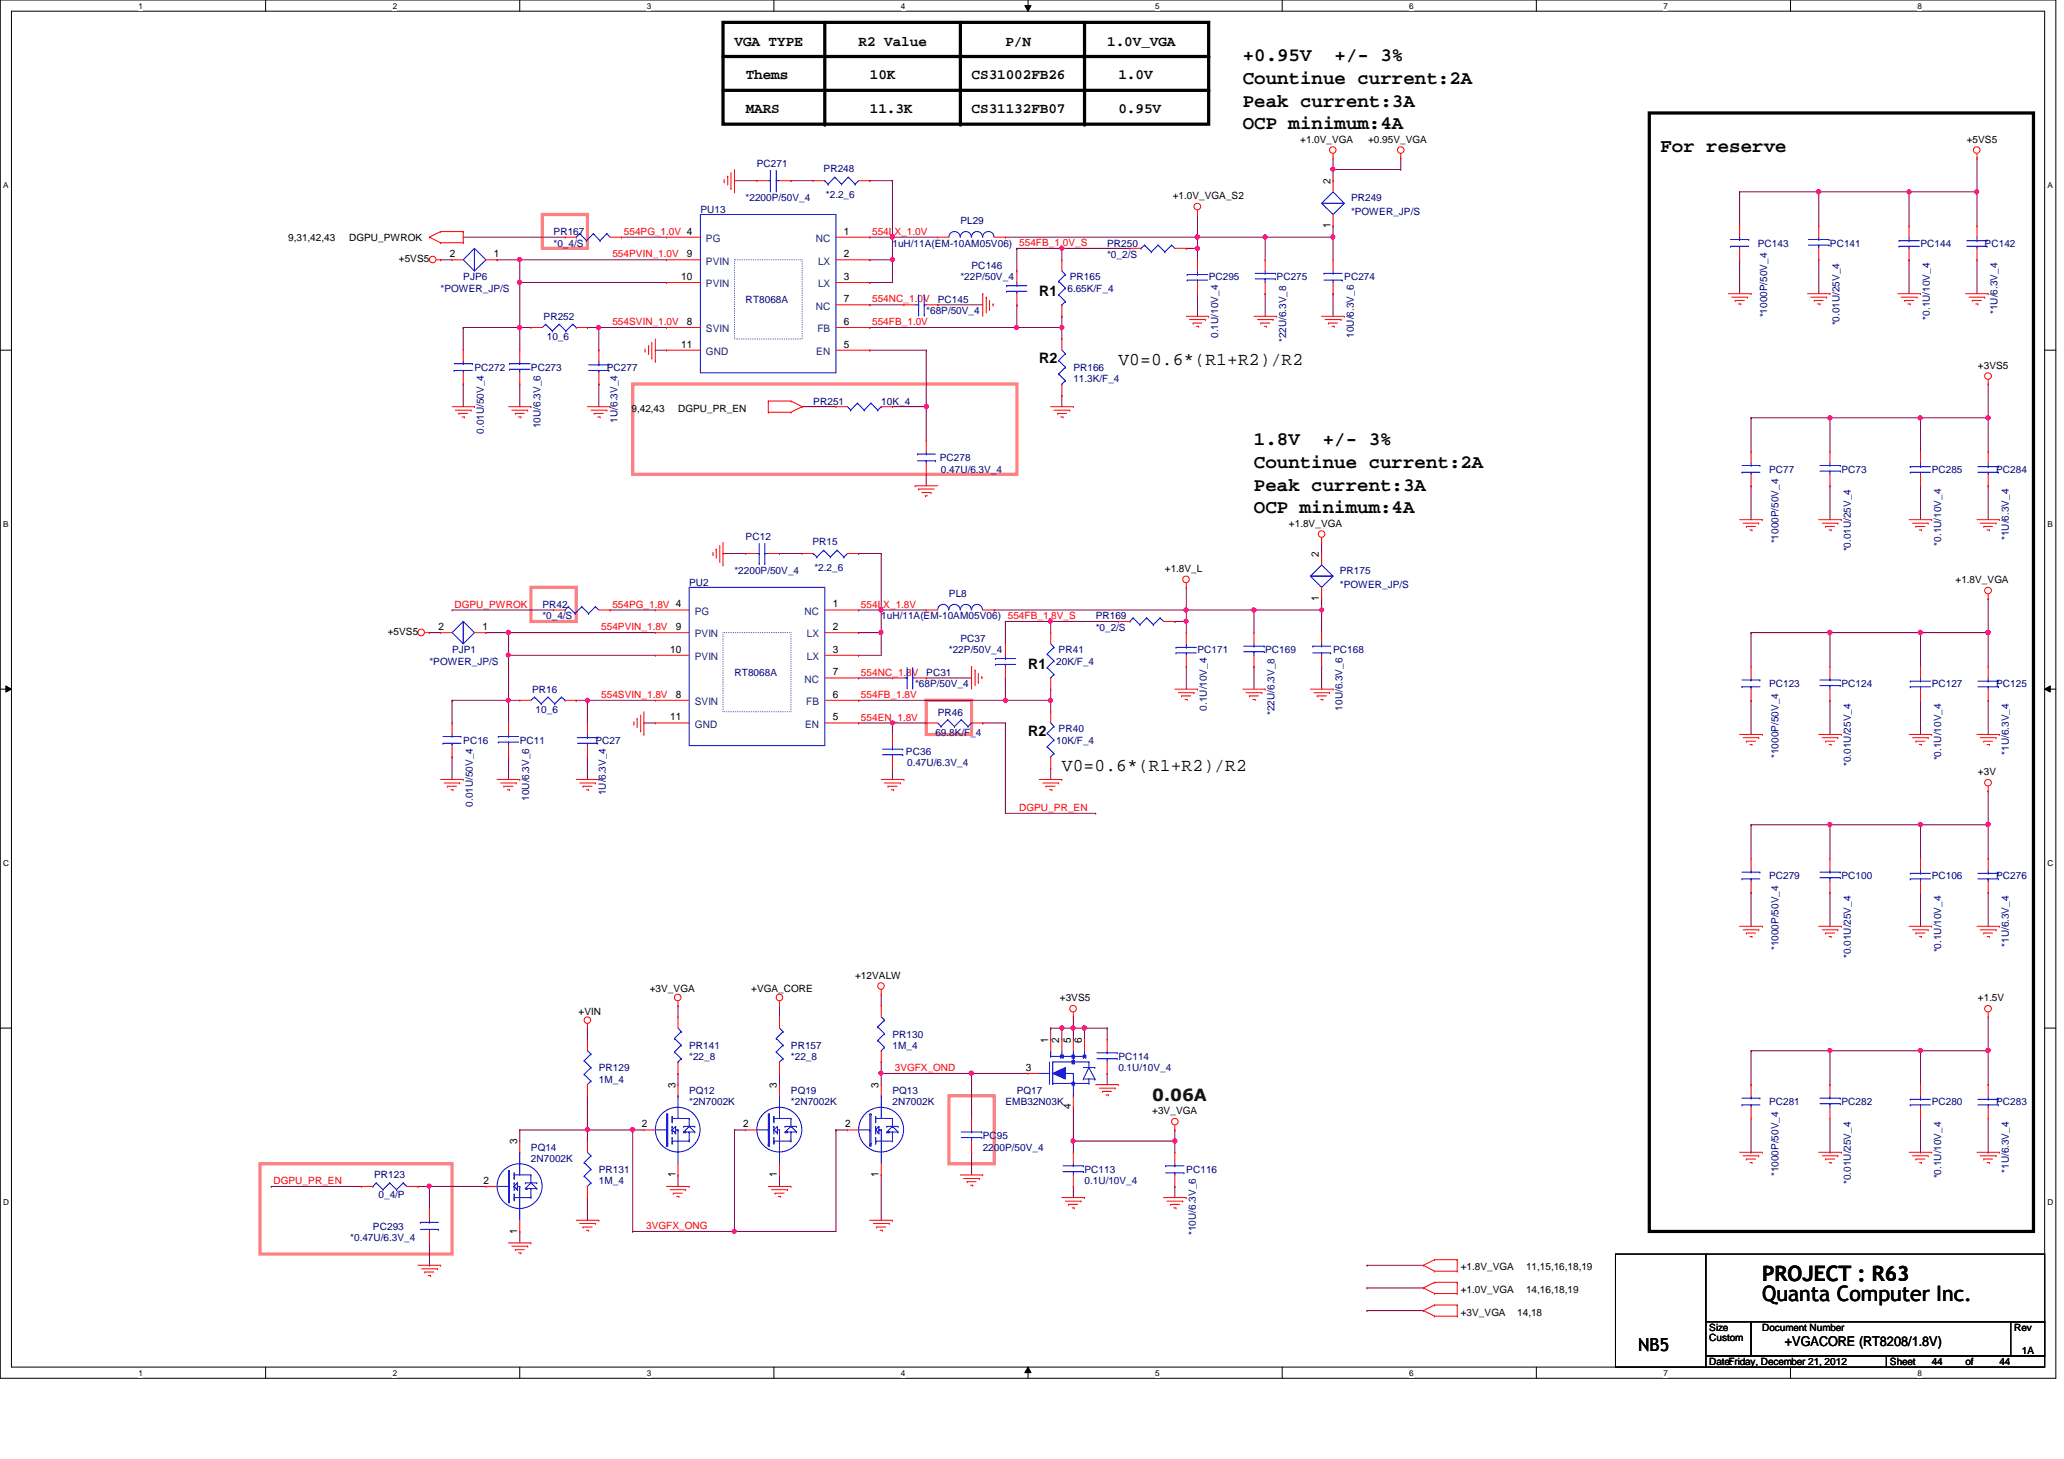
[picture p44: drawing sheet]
<svg xmlns="http://www.w3.org/2000/svg" width="297mm" height="210mm" viewBox="0 0 297 210" stroke-linecap="round" stroke-linejoin="round" font-family="sans-serif">
<defs><g id="words">
<g font-size="3">
<text x="253.6" y="184.2">PROJECT : R63</text>
<text x="253.6" y="187.2">Quanta Computer Inc.</text>
</g>
<g font-size="2.8">
<text x="178.8" y="8.8">+0.95V</text>
<text x="192.1" y="8.8">+/- 3%</text>
<text x="178.8" y="15.3">Peak current:3A</text>
<text x="178.9" y="12.1">Countinue current:2A</text>
<text x="178.8" y="18.6">OCP minimum:4A</text>
<text x="239" y="21.8">For reserve</text>
<text x="180.5" y="64.1">1.8V</text>
<text x="190.4" y="64.1">+/- 3%</text>
<text x="180.5" y="70.6">Peak current:3A</text>
<text x="180.5" y="67.4">Countinue current:2A</text>
<text x="180.5" y="73.8">OCP minimum:4A</text>
</g>
<g font-size="2.6">
<text x="160.9" y="52.5">V0=0.6*(R1+R2)/R2</text>
<text x="152.8" y="111">V0=0.6*(R1+R2)/R2</text>
<text x="235.8" y="194.3">NB5</text>
</g>
<text font-size="2.4" fill="#004000" x="165.8" y="158.5">0.06A</text>
<g font-size="2.1">
<text x="105.7" y="6.6">VGA TYPE</text>
<text x="107.3" y="11.4">Thems</text>
<text x="123.6" y="6.6">R2 Value</text>
<text x="125.2" y="11.4">10K</text>
<text x="139.8" y="11.4">CS31002FB26</text>
<text x="144.7" y="6.6">P/N</text>
<text x="159.3" y="6.6">1.0V_VGA</text>
<text x="161" y="11.4">1.0V</text>
<text x="107.3" y="16.3">MARS</text>
<text x="125.2" y="16.3">11.3K</text>
<text x="139.8" y="16.3">CS31132FB07</text>
<text x="161" y="16.3">0.95V</text>
<text x="149.6" y="42.5">R1</text>
<text x="149.6" y="52.3">R2</text>
<text x="148" y="96.2">R1</text>
<text x="148" y="105.9">R2</text>
</g>
<text font-size="1.9" x="256.9" y="193.6">+VGACORE (RT8208/1.8V)</text>
<g font-size="1.5">
<text x="191.5" y="26.5" transform="rotate(-90 191.5 26.5)">2</text>
<text x="121.5" y="33.7">1</text>
<text x="191.5" y="32.8" transform="rotate(-90 191.5 32.8)">1</text>
<text x="64.7" y="37">2</text>
<text x="71.1" y="37">1</text>
<text x="98" y="40.3">10</text>
<text x="98.8" y="37">9</text>
<text x="121.5" y="37">2</text>
<text x="121.5" y="40.3">3</text>
<text x="98.8" y="46.7">8</text>
<text x="121.5" y="43.5">7</text>
<text x="121.5" y="46.7">6</text>
<text x="98" y="50">11</text>
<text x="121.5" y="50">5</text>
<text x="189.8" y="80.1" transform="rotate(-90 189.8 80.1)">2</text>
<text x="119.8" y="87.4">1</text>
<text x="189.8" y="86.4" transform="rotate(-90 189.8 86.4)">1</text>
<text x="63.1" y="90.6">2</text>
<text x="69.4" y="90.6">1</text>
<text x="96.4" y="93.9">10</text>
<text x="97.2" y="90.6">9</text>
<text x="119.8" y="90.6">2</text>
<text x="119.8" y="93.9">3</text>
<text x="97.2" y="100.4">8</text>
<text x="119.8" y="100.4">6</text>
<text x="119.8" y="97.2">7</text>
<text x="96.4" y="103.6">11</text>
<text x="119.8" y="103.6">5</text>
<text x="147.6" y="154.1">3</text>
<text x="150.8" y="150" transform="rotate(-90 150.8 150)">1</text>
<text x="152.4" y="150" transform="rotate(-90 152.4 150)">2</text>
<text x="154.1" y="150" transform="rotate(-90 154.1 150)">5</text>
<text x="155.7" y="150" transform="rotate(-90 155.7 150)">6</text>
<text x="97.2" y="156.5" transform="rotate(-90 97.2 156.5)">3</text>
<text x="111.8" y="156.5" transform="rotate(-90 111.8 156.5)">3</text>
<text x="126.4" y="156.5" transform="rotate(-90 126.4 156.5)">3</text>
<text x="154.1" y="159.6" transform="rotate(-90 154.1 159.6)">4</text>
<text x="74.4" y="164.6" transform="rotate(-90 74.4 164.6)">3</text>
<text x="92.4" y="162.2">2</text>
<text x="107" y="162.2">2</text>
<text x="121.6" y="162.2">2</text>
<text x="69.6" y="170.3">2</text>
<text x="97.2" y="169.4" transform="rotate(-90 97.2 169.4)">1</text>
<text x="111.8" y="169.4" transform="rotate(-90 111.8 169.4)">1</text>
<text x="126.4" y="169.4" transform="rotate(-90 126.4 169.4)">1</text>
<text x="74.4" y="177.5" transform="rotate(-90 74.4 177.5)">1</text>
</g>
<g font-size="1.5" fill="#004080">
<text x="101.6" y="34.8">PG</text>
<text x="117.4" y="34.8">NC</text>
<text x="101.6" y="38.1">PVIN</text>
<text x="101.6" y="41.3">PVIN</text>
<text x="117.7" y="38.1">LX</text>
<text x="117.7" y="41.3">LX</text>
<text x="101.6" y="47.8">SVIN</text>
<text x="117.4" y="44.5">NC</text>
<text x="117.6" y="47.8">FB</text>
<text x="101.6" y="51.1">GND</text>
<text x="117.5" y="51.1">EN</text>
<text x="100" y="88.4">PG</text>
<text x="115.8" y="88.4">NC</text>
<text x="100" y="91.7">PVIN</text>
<text x="100" y="95">PVIN</text>
<text x="116.1" y="91.7">LX</text>
<text x="116.1" y="95">LX</text>
<text x="100" y="101.4">SVIN</text>
<text x="115.8" y="98.2">NC</text>
<text x="116" y="101.4">FB</text>
<text x="100" y="104.7">GND</text>
<text x="115.9" y="104.7">EN</text>
</g>
<g font-size="1.4">
<text x="187.1" y="20.5">+1.0V_VGA</text>
<text x="196.9" y="20.5">+0.95V_VGA</text>
<text x="283" y="20.5">+5VS5</text>
<text x="168.8" y="28.7">+1.0V_VGA_S2</text>
<text x="41.5" y="34.7">9,31,42,43</text>
<text x="50.2" y="34.7">DGPU_PWROK</text>
<text x="57.4" y="37.8">+5VS5</text>
<text x="284.6" y="53">+3VS5</text>
<text x="90.9" y="59.2">9,42,43</text>
<text x="97.6" y="59.2">DGPU_PR_EN</text>
<text x="185.5" y="75.8">+1.8V_VGA</text>
<text x="167.6" y="82.3">+1.8V_L</text>
<text x="281.4" y="83.9">+1.8V_VGA</text>
<text x="55.8" y="91.4">+5VS5</text>
<text x="284.6" y="111.5">+3V</text>
<text x="93.5" y="142.7">+3V_VGA</text>
<text x="108.1" y="142.7">+VGA_CORE</text>
<text x="123.1" y="140.8">+12VALW</text>
<text x="83.3" y="146">+VIN</text>
<text x="152.5" y="144.1">+3VS5</text>
<text x="284.6" y="144.1">+1.5V</text>
<text x="165.8" y="160.3">+3V_VGA</text>
<text x="210.2" y="182.8">+1.8V_VGA</text>
<text x="219.6" y="182.8">11,15,16,18,19</text>
<text x="210.2" y="186">+1.0V_VGA</text>
<text x="210.2" y="189.3">+3V_VGA</text>
<text x="218.3" y="189.3">14,18</text>
<text x="219.6" y="186">14,16,18,19</text>
<text x="246" y="191.5">Size</text>
<text x="253.6" y="191.5">Document Number</text>
<text x="289.8" y="191.5">Rev</text>
<text x="246" y="196.4">Date:Friday, December 21, 2012</text>
<text x="246" y="193">Custom</text>
<text x="272" y="196.4">Sheet</text>
<text x="278" y="196.4">44</text>
<text x="282.9" y="196.4">of</text>
<text x="287.7" y="196.4">44</text>
<text x="291" y="194.8">1A</text>
</g>
<g font-size="1.4" fill="#000080">
<text x="107.3" y="29">*2200P/50V_4</text>
<text x="108.9" y="24.1">PC271</text>
<text x="118.5" y="24.8">PR248</text>
<text x="118.9" y="28.5">*2.2_6</text>
<text x="194.4" y="29">PR249</text>
<text x="79.7" y="35.5">*0_4/S</text>
<text x="79.7" y="33.9">PR167</text>
<text x="100.8" y="30.6">PU13</text>
<text x="128.4" y="35.5">1uH/11A(EM-10AM05V06) 554FB_1.0V_S</text>
<text x="138.2" y="32.2">PL29</text>
<text x="159.3" y="35.5">PR250</text>
<text x="194.4" y="30.9">*POWER_JP/S</text>
<text x="253" y="35.5">PC143</text>
<text x="263.4" y="35.5">PC141</text>
<text x="276.4" y="35.5">PC144</text>
<text x="285.6" y="35.5">PC142</text>
<text x="63.4" y="42">*POWER_JP/S</text>
<text x="66.7" y="40.3">PJP6</text>
<text x="138.2" y="40.3">*22P/50V_4</text>
<text x="139.8" y="38.7">PC146</text>
<text x="153.6" y="42">6.65K/F_4</text>
<text x="154" y="40.3">PR165</text>
<text x="159.3" y="37.1">*0_2/S</text>
<text x="173.9" y="40.3">PC295</text>
<text x="183.7" y="40.3">PC275</text>
<text x="193.5" y="40.3">PC274</text>
<text x="78.2" y="46.1">PR252</text>
<text x="107.3" y="43.6">RT8068A</text>
<text x="133.3" y="45.2">*68P/50V_4</text>
<text x="135" y="43.6">PC145</text>
<text x="254.3" y="45.7" transform="rotate(-90 254.3 45.7)">*1000P/50V_4</text>
<text x="264.7" y="46.8" transform="rotate(-90 264.7 46.8)">*0.01U/25V_4</text>
<text x="277.7" y="46" transform="rotate(-90 277.7 46)">*0.1U/10V_4</text>
<text x="287.5" y="45.2" transform="rotate(-90 287.5 45.2)">*1U/6.3V_4</text>
<text x="68.3" y="53.3">PC272</text>
<text x="76.4" y="53.3">PC273</text>
<text x="78.7" y="49">10_6</text>
<text x="87.3" y="53.3">PC277</text>
<text x="154.5" y="53.3">PR166</text>
<text x="175.3" y="48.6" transform="rotate(-90 175.3 48.6)">0.1U/10V_4</text>
<text x="185.1" y="49.2" transform="rotate(-90 185.1 49.2)">*22U/6.3V_8</text>
<text x="194.8" y="48.6" transform="rotate(-90 194.8 48.6)">10U/6.3V_6</text>
<text x="117" y="58.3">PR251</text>
<text x="126.8" y="58.3">10K_4</text>
<text x="154.5" y="55">11.3K/F_4</text>
<text x="69.6" y="62.4" transform="rotate(-90 69.6 62.4)">0.01U/50V_4</text>
<text x="77.8" y="61.6" transform="rotate(-90 77.8 61.6)">10U/6.3V_6</text>
<text x="88.9" y="60.8" transform="rotate(-90 88.9 60.8)">1U/6.3V_4</text>
<text x="135.3" y="66.4">PC278</text>
<text x="135.4" y="68">0.47U/6.3V_4</text>
<text x="254.6" y="68">PC77</text>
<text x="265" y="68">PC73</text>
<text x="278" y="68">PC285</text>
<text x="287.3" y="68">PC284</text>
<text x="107.3" y="77.7">PC12</text>
<text x="289.1" y="77.7" transform="rotate(-90 289.1 77.7)">*1U/6.3V_4</text>
<text x="105.7" y="82.6">*2200P/50V_4</text>
<text x="116.9" y="78.4">PR15</text>
<text x="117.2" y="82.1">*2.2_6</text>
<text x="192.8" y="82.6">PR175</text>
<text x="255.9" y="78.2" transform="rotate(-90 255.9 78.2)">*1000P/50V_4</text>
<text x="266.4" y="79.3" transform="rotate(-90 266.4 79.3)">*0.01U/25V_4</text>
<text x="279.4" y="78.5" transform="rotate(-90 279.4 78.5)">*0.1U/10V_4</text>
<text x="78.1" y="89.1">*0_4/S</text>
<text x="78.1" y="87.5">PR42</text>
<text x="99.2" y="84.2">PU2</text>
<text x="126.8" y="89.1">1uH/11A(EM-10AM05V06) 554FB_1.8V_S</text>
<text x="136.6" y="85.9">PL8</text>
<text x="157.7" y="89.1">PR169</text>
<text x="192.8" y="84.6">*POWER_JP/S</text>
<text x="61.8" y="95.6">*POWER_JP/S</text>
<text x="65.1" y="94">PJP1</text>
<text x="136.6" y="94">*22P/50V_4</text>
<text x="138.2" y="92.4">PC37</text>
<text x="152" y="95.6">20K/F_4</text>
<text x="152.4" y="94">PR41</text>
<text x="157.7" y="90.8">*0_2/S</text>
<text x="172.3" y="94">PC171</text>
<text x="182.1" y="94">PC169</text>
<text x="191.9" y="94">PC168</text>
<text x="76.6" y="99.7">PR16</text>
<text x="105.7" y="97.2">RT8068A</text>
<text x="131.7" y="98.9">*68P/50V_4</text>
<text x="133.3" y="97.2">PC31</text>
<text x="254.6" y="98.9">PC123</text>
<text x="265" y="98.9">PC124</text>
<text x="278" y="98.9">PC127</text>
<text x="287.3" y="98.9">PC125</text>
<text x="66.7" y="107">PC16</text>
<text x="74.8" y="107">PC11</text>
<text x="77.1" y="102.6">10_6</text>
<text x="85.7" y="107">PC27</text>
<text x="134.6" y="105.9">69.8K/F_4</text>
<text x="135" y="103">PR46</text>
<text x="152" y="107">10K/F_4</text>
<text x="152.4" y="105.4">PR40</text>
<text x="173.7" y="102.2" transform="rotate(-90 173.7 102.2)">0.1U/10V_4</text>
<text x="183.4" y="102.9" transform="rotate(-90 183.4 102.9)">*22U/6.3V_8</text>
<text x="193.2" y="102.2" transform="rotate(-90 193.2 102.2)">10U/6.3V_6</text>
<text x="130.4" y="108.6">PC36</text>
<text x="130.6" y="110.2">0.47U/6.3V_4</text>
<text x="255.9" y="109.1" transform="rotate(-90 255.9 109.1)">*1000P/50V_4</text>
<text x="266.4" y="110.2" transform="rotate(-90 266.4 110.2)">*0.01U/25V_4</text>
<text x="279.4" y="109.4" transform="rotate(-90 279.4 109.4)">*0.1U/10V_4</text>
<text x="289.1" y="108.6" transform="rotate(-90 289.1 108.6)">*1U/6.3V_4</text>
<text x="68" y="116" transform="rotate(-90 68 116)">0.01U/50V_4</text>
<text x="76.2" y="115.2" transform="rotate(-90 76.2 115.2)">10U/6.3V_6</text>
<text x="87.2" y="114.4" transform="rotate(-90 87.2 114.4)">1U/6.3V_4</text>
<text x="254.6" y="126.5">PC279</text>
<text x="265" y="126.5">PC100</text>
<text x="278" y="126.5">PC106</text>
<text x="287.3" y="126.5">PC276</text>
<text x="255.9" y="136.7" transform="rotate(-90 255.9 136.7)">*1000P/50V_4</text>
<text x="266.4" y="137.8" transform="rotate(-90 266.4 137.8)">*0.01U/25V_4</text>
<text x="279.4" y="137" transform="rotate(-90 279.4 137)">*0.1U/10V_4</text>
<text x="289.1" y="136.2" transform="rotate(-90 289.1 136.2)">*1U/6.3V_4</text>
<text x="128.4" y="149.3">PR130</text>
<text x="86.2" y="155.8">1M_4</text>
<text x="86.2" y="154.1">PR129</text>
<text x="99.2" y="152.5">*22_8</text>
<text x="99.2" y="150.9">PR141</text>
<text x="113.8" y="152.5">*22_8</text>
<text x="113.8" y="150.9">PR157</text>
<text x="128.4" y="150.9">1M_4</text>
<text x="160.9" y="154.1">0.1U/10V_4</text>
<text x="160.9" y="152.5">PC114</text>
<text x="99.2" y="159">*2N7002K</text>
<text x="99.2" y="157.4">PQ12</text>
<text x="113.8" y="159">*2N7002K</text>
<text x="113.8" y="157.4">PQ19</text>
<text x="128.4" y="159">2N7002K</text>
<text x="128.4" y="157.4">PQ13</text>
<text x="144.7" y="159">EMB32N03K</text>
<text x="146.3" y="157.4">PQ17</text>
<text x="254.6" y="159">PC281</text>
<text x="265" y="159">PC282</text>
<text x="278" y="159">PC280</text>
<text x="287.3" y="159">PC283</text>
<text x="76.4" y="167.1">2N7002K</text>
<text x="76.4" y="165.5">PQ14</text>
<text x="141.4" y="165.5">2200P/50V_4</text>
<text x="141.4" y="163.9">PC95</text>
<text x="53.8" y="169.4">PR123</text>
<text x="54.5" y="172.3">0_4/P</text>
<text x="86.2" y="170.4">1M_4</text>
<text x="86.2" y="168.8">PR131</text>
<text x="156.1" y="170.4">0.1U/10V_4</text>
<text x="156.1" y="168.8">PC113</text>
<text x="170.7" y="168.8">PC116</text>
<text x="255.9" y="169.2" transform="rotate(-90 255.9 169.2)">*1000P/50V_4</text>
<text x="266.4" y="170.3" transform="rotate(-90 266.4 170.3)">*0.01U/25V_4</text>
<text x="279.4" y="169.5" transform="rotate(-90 279.4 169.5)">*0.1U/10V_4</text>
<text x="289.1" y="168.7" transform="rotate(-90 289.1 168.7)">*1U/6.3V_4</text>
<text x="50.4" y="178.5">*0.47U/6.3V_4</text>
<text x="53.7" y="176.9">PC293</text>
<text x="172.1" y="177.7" transform="rotate(-90 172.1 177.7)">*10U/6.3V_6</text>
</g>
<g font-size="1.4" fill="#f00">
<text x="89.8" y="33.8">554PG_1.0V 4</text>
<text x="125.5" y="33.8">554LX_1.0V</text>
<text x="88.1" y="37">554PVIN_1.0V</text>
<text x="88.1" y="46.8">554SVIN_1.0V</text>
<text x="125.5" y="46.8">554FB_1.0V</text>
<text x="125.5" y="43.5">554NC_1.0V</text>
<text x="65.4" y="87.4">DGPU_PWROK</text>
<text x="88.1" y="87.4">554PG_1.8V 4</text>
<text x="123.9" y="87.4">554LX_1.8V</text>
<text x="86.5" y="90.7">554PVIN_1.8V</text>
<text x="86.5" y="100.4">554SVIN_1.8V</text>
<text x="123.9" y="100.4">554FB_1.8V</text>
<text x="123.9" y="97.2">554NC_1.8V</text>
<text x="123.9" y="103.7">554EN_1.8V</text>
<text x="146.7" y="116.7">DGPU_PR_EN</text>
<text x="128.8" y="154.1">3VGFX_OND</text>
<text x="39.4" y="170.3">DGPU_PR_EN</text>
<text x="93" y="176.8">3VGFX_ONG</text>
</g>
<g font-size="1.2">
<text x="19.9" y="1.2">1</text>
<text x="56.5" y="1.2">2</text>
<text x="93.1" y="1.2">3</text>
<text x="129.7" y="1.2">4</text>
<text x="166.2" y="1.2">5</text>
<text x="202.8" y="1.2">6</text>
<text x="239.4" y="1.2">7</text>
<text x="276" y="1.2">8</text>
<text x=".5" y="27.1">A</text>
<text x="294.7" y="27.1">A</text>
<text x=".5" y="75.8">B</text>
<text x="294.7" y="75.8">B</text>
<text x=".5" y="124.6">C</text>
<text x="294.7" y="124.6">C</text>
<text x=".5" y="173.4">D</text>
<text x="294.7" y="173.4">D</text>
<text x="19.9" y="197.9">1</text>
<text x="56.5" y="197.9">2</text>
<text x="93.1" y="197.9">3</text>
<text x="129.7" y="197.9">4</text>
<text x="166.2" y="197.9">5</text>
<text x="202.8" y="197.9">6</text>
<text x="239.4" y="197.9">7</text>
<text x="276" y="197.9">8</text>
</g>
</g></defs>
<path d="M0 0h295.9v198.3h-295.9zM1.6 1.6h292.7v195.1h-292.7z" fill="none" stroke="#000" stroke-width=".14"/>
<g fill="#fff">
<path d="M19.9 .2h.6v1.3h-.6z"/>
<path d="M19.9 196.8h.6v1.4h-.6z"/>
</g>
<path d="M38.2 0v1.6M38.2 196.7v1.6" fill="none" stroke="#000" stroke-width=".14"/>
<g fill="#fff">
<path d="M56.5 .2h.6v1.3h-.6z"/>
<path d="M56.5 196.8h.6v1.4h-.6z"/>
</g>
<path d="M74.8 0v1.6M74.8 196.7v1.6" fill="none" stroke="#000" stroke-width=".14"/>
<g fill="#fff">
<path d="M93.1 .2h.6v1.3h-.6z"/>
<path d="M93.1 196.8h.6v1.4h-.6z"/>
</g>
<path d="M111.4 0v1.6M111.4 196.7v1.6" fill="none" stroke="#000" stroke-width=".14"/>
<g fill="#fff">
<path d="M129.7 .2h.6v1.3h-.6z"/>
<path d="M129.7 196.8h.6v1.4h-.6z"/>
</g>
<path d="M147.5 .8h.9l-.4 .8zM148 0v1.6M148 196.7l.4 .8h-.9zM148 196.7v1.6" fill="none" stroke="#000" stroke-width=".14"/>
<path d="M147.5 .8h.9l-.4 .8zM148 196.7l.4 .8h-.9z" fill="#000"/>
<g fill="#fff">
<path d="M166.2 .2h.6v1.3h-.6z"/>
<path d="M166.2 196.8h.6v1.4h-.6z"/>
</g>
<path d="M184.5 0v1.6M184.5 196.7v1.6" fill="none" stroke="#000" stroke-width=".14"/>
<g fill="#fff">
<path d="M202.8 .2h.6v1.3h-.6z"/>
<path d="M202.8 196.8h.6v1.4h-.6z"/>
</g>
<path d="M221.1 0v1.6M221.1 196.7v1.6" fill="none" stroke="#000" stroke-width=".14"/>
<g fill="#fff">
<path d="M239.4 .2h.6v1.3h-.6z"/>
<path d="M239.4 196.8h.6v1.4h-.6z"/>
</g>
<path d="M257.7 0v1.6M257.7 196.7v1.6" fill="none" stroke="#000" stroke-width=".14"/>
<g fill="#fff">
<path d="M276 .2h.6v1.3h-.6z"/>
<path d="M276 196.8h.6v1.4h-.6z"/>
<path d="M.5 26h.7v1.3h-.7z"/>
<path d="M294.7 26h.7v1.3h-.7z"/>
<path d="M.5 74.8h.7v1.3h-.7z"/>
<path d="M294.7 74.8h.7v1.3h-.7z"/>
</g>
<path d="M0 50.4h1.6M294.3 50.4h1.6" fill="none" stroke="#000" stroke-width=".14"/>
<g fill="#fff">
<path d="M.5 123.5h.8v1.3h-.8z"/>
<path d="M294.7 123.5h.8v1.3h-.8z"/>
</g>
<path d="M0 99.1h1.6M.8 98.7l.8 .4-.8 .5zM294.3 99.1h1.6M294.3 99.1l.8-.4v.9z" fill="none" stroke="#000" stroke-width=".14"/>
<path d="M.8 98.7l.8 .4-.8 .5zM294.3 99.1l.8-.4v.9z" fill="#000"/>
<g fill="#fff">
<path d="M.5 172.3h.8v1.3h-.8z"/>
<path d="M294.7 172.3h.8v1.3h-.8z"/>
</g>
<path d="M0 147.9h1.6M294.3 147.9h1.6" fill="none" stroke="#000" stroke-width=".14"/>
<path d="M104.1 8.1h69.8M104.1 13h69.8M104.1 3.2h69.8v14.7h-69.8zM118.7 3.2v14.7M138.2 3.2v14.7M156.1 3.2v14.7M237.4 16.3h55.2v160.9h-55.2z" fill="none" stroke="#000" stroke-width=".47"/>
<g fill="#000">
<circle cx="118.7" cy="17.9" r=".23"/>
<circle cx="138.2" cy="17.9" r=".23"/>
<circle cx="156.1" cy="17.9" r=".23"/>
<circle cx="173.9" cy="13" r=".23"/>
<circle cx="173.9" cy="8.1" r=".23"/>
</g>
<path d="M78.1 30.9h6.4v4.8h-6.4zM91.1 55.2h55.2v13h-55.2zM76.4 84.5h6.5v4.9h-6.5zM133.3 100.8h6.5v4.9h-6.5zM136.6 157.6h6.5v9.8h-6.5zM37.4 167.4h27.7v13h-27.7z" fill="none" stroke="#ff8080" stroke-width=".47"/>
<path d="M105.7 26h.1M105.7 26h3.2M113.8 26h3.2M113.8 26h.1M125.2 26h3.2M125.2 26h.1M128.4 26h.1M128.4 26v8.1M133.3 58.5h.1M133.3 58.5v4.9" fill="none" stroke="#800040" stroke-width=".14"/>
<circle cx="128.4" cy="34.1" r=".31" fill="#f0f"/>
<circle cx="128.4" cy="34.1" r=".31" fill="none" stroke="#f0f" stroke-width=".14"/>
<g fill="none" stroke="#800040" stroke-width=".14">
<path d="M170.7 35.7h1.6M170.7 35.7h.1M172.3 35.7h.1M172.3 30.9h.1M172.3 30.9v3.2M172.3 35.7v1.7M182.1 34.1h.1M191.9 32.5h.1M191.9 32.5v1.6h-9.8M172.3 42.2h.1M172.3 42.2v3.3M133.3 68.2h.1"/>
<path d="M133.3 68.2v1.7"/>
</g>
<circle cx="191.8" cy="34.1" r=".31" fill="#f0f"/>
<circle cx="191.8" cy="34.1" r=".31" fill="none" stroke="#f0f" stroke-width=".14"/>
<circle cx="182.1" cy="34.1" r=".31" fill="#f0f"/>
<circle cx="182.1" cy="34.1" r=".31" fill="none" stroke="#f0f" stroke-width=".14"/>
<path d="M172.3 34.1h9.8M172.3 34.1h.1M172.3 34.1v1.6M182.1 34.1h.1M182.1 34.1v3.3M191.9 34.1h.1M191.9 34.1v3.3M182.1 42.2h.1M182.1 42.2v3.3M191.9 42.2h.1M191.9 42.2v3.3" fill="none" stroke="#800040" stroke-width=".14"/>
<circle cx="172.3" cy="35.7" r=".31" fill="#f0f"/>
<circle cx="172.3" cy="35.7" r=".31" fill="none" stroke="#f0f" stroke-width=".14"/>
<path d="M191.9 24.4h.1M191.9 22.7v1.7" fill="none" stroke="#800040" stroke-width=".14"/>
<circle cx="191.8" cy="24.3" r=".3" fill="#f0f"/>
<circle cx="191.8" cy="24.3" r=".3" fill="none" stroke="#f0f" stroke-width=".14"/>
<g fill="none" stroke="#800040" stroke-width=".14">
<path d="M66.7 34.1h.1M66.7 34.1h14.6M125.2 37.4h3.2M125.2 37.4h.1M128.4 37.4h.1M128.4 37.4v3.2M146.3 35.7h.1M146.3 35.7v3.3M152.8 35.7h.1M152.8 35.7v1.7M152.8 35.7h9.8M86.2 55.2h.1"/>
<path d="M86.2 55.2v3.3M94.3 50.4h1.6M94.3 50.4h.1M152.8 45.5h.1M152.8 47.1h.1M152.8 45.5v3.3"/>
</g>
<circle cx="128.4" cy="37.3" r=".3" fill="#f0f"/>
<circle cx="128.4" cy="37.3" r=".3" fill="none" stroke="#f0f" stroke-width=".14"/>
<path d="M125.2 34.1h9.8M125.2 34.1h.1M128.4 34.1h.1M146.3 47.1h6.5M146.3 47.1h.1" fill="none" stroke="#800040" stroke-width=".14"/>
<circle cx="152.8" cy="47.1" r=".3" fill="#f0f"/>
<circle cx="152.8" cy="47.1" r=".3" fill="none" stroke="#f0f" stroke-width=".14"/>
<circle cx="146.3" cy="47.1" r=".3" fill="#f0f"/>
<circle cx="146.3" cy="47.1" r=".3" fill="none" stroke="#f0f" stroke-width=".14"/>
<path d="M74.8 37.4h.1M74.8 37.4v3.2M144.7 34.1h27.6M144.7 34.1h.1M66.7 47.1h.1M66.7 47.1v3.3M125.2 47.1h.1M125.2 47.1h21.1M152.8 56.9h.1M152.8 56.9v1.6" fill="none" stroke="#800040" stroke-width=".14"/>
<circle cx="172.3" cy="34.1" r=".32" fill="#f0f"/>
<circle cx="172.3" cy="34.1" r=".32" fill="none" stroke="#f0f" stroke-width=".14"/>
<path d="M74.8 40.6h21.1M74.8 40.6h.1M125.2 40.6h3.2M125.2 40.6h.1" fill="none" stroke="#800040" stroke-width=".14"/>
<circle cx="74.8" cy="40.6" r=".31" fill="#f0f"/>
<circle cx="74.8" cy="40.6" r=".31" fill="none" stroke="#f0f" stroke-width=".14"/>
<path d="M66.7 47.1h.1M74.8 40.6h.1M74.8 40.6v6.5h-8.1M84.5 47.1h11.4M84.5 47.1h.1M86.2 47.1h.1M86.2 47.1v3.3" fill="none" stroke="#800040" stroke-width=".14"/>
<circle cx="86.1" cy="47.1" r=".3" fill="#f0f"/>
<circle cx="86.1" cy="47.1" r=".3" fill="none" stroke="#f0f" stroke-width=".14"/>
<path d="M74.8 37.4h21.1M74.8 37.4h.1M125.2 50.4h.1M125.2 50.4h8.1" fill="none" stroke="#800040" stroke-width=".14"/>
<circle cx="74.8" cy="37.3" r=".31" fill="#f0f"/>
<circle cx="74.8" cy="37.3" r=".31" fill="none" stroke="#f0f" stroke-width=".14"/>
<path d="M74.8 47.1h1.6M74.8 55.2h.1M74.8 47.1h.1M74.8 47.1v3.3M74.8 55.2v3.3M146.3 43.9h.1M146.3 43.9v3.2" fill="none" stroke="#800040" stroke-width=".14"/>
<circle cx="74.8" cy="47.1" r=".31" fill="#f0f"/>
<circle cx="74.8" cy="47.1" r=".31" fill="none" stroke="#f0f" stroke-width=".14"/>
<path d="M89.4 34.1h6.5M89.4 34.1h.1M146.3 35.7h6.5M146.3 35.7h.1M66.7 55.2h.1M66.7 55.2v3.3" fill="none" stroke="#800040" stroke-width=".14"/>
<circle cx="152.8" cy="35.7" r=".3" fill="#f0f"/>
<circle cx="152.8" cy="35.7" r=".3" fill="none" stroke="#f0f" stroke-width=".14"/>
<g fill="none" stroke="#800040" stroke-width=".14">
<path d="M63.4 37.4h.1M63.4 37.4h1.7M71.5 37.4h3.3M71.5 37.4h.1M128.4 34.1h.1M128.4 34.1v3.3M115.4 58.5h.1M115.4 58.5h4.9M125.2 43.9h.1M125.2 43.9h4.9M128.4 58.5h.1M133.3 50.4h.1"/>
<path d="M133.3 50.4v8.1h-4.9M135 43.9h6.4M135 43.9h.1"/>
</g>
<circle cx="133.3" cy="58.5" r=".31" fill="#f0f"/>
<circle cx="133.3" cy="58.5" r=".31" fill="none" stroke="#f0f" stroke-width=".14"/>
<path d="M169.1 89.4h1.6M169.1 89.4h.1M170.7 89.4h.1M170.7 84.5h.1M170.7 95.9h.1M170.7 84.5v3.3M170.7 89.4v1.6M170.7 95.9v3.2M180.5 87.8h.1M190.2 86.1h.1M190.2 86.1v1.7h-9.7" fill="none" stroke="#800040" stroke-width=".14"/>
<circle cx="190.2" cy="87.8" r=".3" fill="#f0f"/>
<circle cx="190.2" cy="87.8" r=".3" fill="none" stroke="#f0f" stroke-width=".14"/>
<circle cx="180.4" cy="87.8" r=".31" fill="#f0f"/>
<circle cx="180.4" cy="87.8" r=".31" fill="none" stroke="#f0f" stroke-width=".14"/>
<path d="M170.7 87.8h.1M170.7 87.8v1.6M170.7 87.8h9.8M180.5 87.8h.1M180.5 95.9h.1M180.5 87.8v3.2M180.5 95.9v3.2M190.2 87.8h.1M190.2 95.9h.1M190.2 87.8v3.2M190.2 95.9v3.2" fill="none" stroke="#800040" stroke-width=".14"/>
<circle cx="170.7" cy="89.4" r=".3" fill="#f0f"/>
<circle cx="170.7" cy="89.4" r=".3" fill="none" stroke="#f0f" stroke-width=".14"/>
<g fill="none" stroke="#800040" stroke-width=".14">
<path d="M190.2 78h.1M190.2 78v1.6M65.1 87.8h14.6M65.1 87.8h.1M123.6 87.8h9.7M123.6 91h3.2M123.6 91h.1M123.6 87.8h.1M126.8 91h.1M126.8 87.8h.1M126.8 91v3.3M144.7 89.4h.1"/>
<path d="M144.7 89.4v3.2M151.2 89.4h.1M151.2 99.1h.1M151.2 89.4v1.6M151.2 99.1v3.3M151.2 89.4h9.7M84.5 108.9h.1M84.5 108.9v3.2M92.7 104h1.6M92.7 104h.1M128.4 104h.1M128.4 110.5h.1"/>
<path d="M128.4 104v1.7M128.4 110.5v1.6M144.7 100.8h6.5M144.7 100.8h.1M144.7 117h13M151.2 100.8h.1M157.7 117h.1"/>
</g>
<circle cx="151.2" cy="100.7" r=".3" fill="#f0f"/>
<circle cx="151.2" cy="100.7" r=".3" fill="none" stroke="#f0f" stroke-width=".14"/>
<circle cx="144.7" cy="100.7" r=".3" fill="#f0f"/>
<circle cx="144.7" cy="100.7" r=".3" fill="none" stroke="#f0f" stroke-width=".14"/>
<path d="M73.2 91h.1M73.2 91v3.3M143.1 87.8h27.6M143.1 87.8h.1M65.1 100.8h.1M65.1 100.8v3.2M123.6 100.8h.1M123.6 100.8h21.1M151.2 110.5h.1M151.2 110.5v1.6" fill="none" stroke="#800040" stroke-width=".14"/>
<circle cx="170.7" cy="87.8" r=".3" fill="#f0f"/>
<circle cx="170.7" cy="87.8" r=".3" fill="none" stroke="#f0f" stroke-width=".14"/>
<path d="M73.2 94.3h21.1M73.2 94.3h.1M73.2 94.3v6.5M123.6 94.3h3.2M123.6 94.3h.1" fill="none" stroke="#800040" stroke-width=".14"/>
<circle cx="73.1" cy="100.7" r=".3" fill="#f0f"/>
<circle cx="73.1" cy="100.7" r=".3" fill="none" stroke="#f0f" stroke-width=".14"/>
<circle cx="73.1" cy="94.2" r=".3" fill="#f0f"/>
<circle cx="73.1" cy="94.2" r=".3" fill="none" stroke="#f0f" stroke-width=".14"/>
<path d="M65.1 100.8h8.1M65.1 100.8h.1M82.9 100.8h11.4M82.9 100.8h.1M84.5 100.8h.1M84.5 100.8v3.2M141.4 104h.1M141.4 104h3.3" fill="none" stroke="#800040" stroke-width=".14"/>
<circle cx="84.5" cy="100.7" r=".3" fill="#f0f"/>
<circle cx="84.5" cy="100.7" r=".3" fill="none" stroke="#f0f" stroke-width=".14"/>
<path d="M128.4 104h.1M128.4 104h4.9" fill="none" stroke="#800040" stroke-width=".14"/>
<circle cx="128.4" cy="104" r=".3" fill="#f0f"/>
<circle cx="128.4" cy="104" r=".3" fill="none" stroke="#f0f" stroke-width=".14"/>
<path d="M73.2 91h21.1M73.2 91h.1" fill="none" stroke="#800040" stroke-width=".14"/>
<circle cx="73.1" cy="91" r=".31" fill="#f0f"/>
<circle cx="73.1" cy="91" r=".31" fill="none" stroke="#f0f" stroke-width=".14"/>
<g fill="none" stroke="#800040" stroke-width=".14">
<path d="M104.1 79.6h3.2M104.1 79.6h.1M112.2 79.6h3.2M112.2 79.6h.1M123.6 79.6h3.2M123.6 79.6h.1M126.8 79.6h.1M126.8 79.6v8.2M87.8 87.8h6.5M87.8 87.8h.1M144.7 89.4h6.5M144.7 97.5h.1"/>
<path d="M144.7 89.4h.1M144.7 97.5v3.3M65.1 108.9h.1M65.1 108.9v3.2M73.2 100.8h1.6M73.2 108.9h.1M73.2 100.8h.1M73.2 100.8v3.2M73.2 108.9v3.2M123.6 104h4.8M123.6 104h.1"/>
</g>
<circle cx="151.2" cy="89.4" r=".3" fill="#f0f"/>
<circle cx="151.2" cy="89.4" r=".3" fill="none" stroke="#f0f" stroke-width=".14"/>
<path d="M123.6 97.5h4.8M123.6 97.5h.1M126.8 87.8h.1M126.8 87.8v3.2M133.3 97.5h6.5M133.3 97.5h.1M144.7 104h.1M144.7 104v13" fill="none" stroke="#800040" stroke-width=".14"/>
<circle cx="126.8" cy="91" r=".31" fill="#f0f"/>
<circle cx="126.8" cy="91" r=".31" fill="none" stroke="#f0f" stroke-width=".14"/>
<circle cx="126.8" cy="87.8" r=".3" fill="#f0f"/>
<circle cx="126.8" cy="87.8" r=".3" fill="none" stroke="#f0f" stroke-width=".14"/>
<g fill="none" stroke="#800040" stroke-width=".14">
<path d="M61.8 91h1.6M61.8 91h.1M69.9 91h3.3M69.9 91h.1M156.1 147.9h3.2M156.1 147.9h.1M61.8 170.7h.1M61.8 170.7h8.1M91.1 177.2h14.6M91.1 177.2h.1M196.7 182h8.1M196.7 185.3h8.1"/>
<path d="M196.7 182h.1M196.7 185.3h.1"/>
</g>
<circle cx="156.1" cy="147.9" r=".32" fill="#f0f"/>
<circle cx="156.1" cy="147.9" r=".32" fill="none" stroke="#f0f" stroke-width=".14"/>
<path d="M151.2 147.9h1.6M151.2 147.9h.1M151.2 147.9v1.6M154.5 146.3h.1M154.5 146.3v1.6" fill="none" stroke="#800040" stroke-width=".14"/>
<circle cx="152.8" cy="147.9" r=".31" fill="#f0f"/>
<circle cx="152.8" cy="147.9" r=".31" fill="none" stroke="#f0f" stroke-width=".14"/>
<path d="M126.8 154.4h13M126.8 152.8h.1M126.8 154.4h.1M126.8 152.8v3.2M139.8 154.4h.1M139.8 154.4v6.5M152.8 147.9h.1M152.8 147.9v1.6M152.8 147.9h1.7M139.8 165.8h.1M139.8 165.8v3.2" fill="none" stroke="#800040" stroke-width=".14"/>
<circle cx="139.8" cy="154.4" r=".31" fill="#f0f"/>
<circle cx="139.8" cy="154.4" r=".31" fill="none" stroke="#f0f" stroke-width=".14"/>
<circle cx="126.8" cy="154.4" r=".3" fill="#f0f"/>
<circle cx="126.8" cy="154.4" r=".3" fill="none" stroke="#f0f" stroke-width=".14"/>
<path d="M126.8 143h.1M126.8 143v1.7M139.8 154.4h.1M139.8 154.4h8.2M154.5 159.3h.1M154.5 159.3v4.9M126.8 169h.1M126.8 169v6.6" fill="none" stroke="#800040" stroke-width=".14"/>
<circle cx="154.4" cy="164.1" r=".31" fill="#f0f"/>
<circle cx="154.4" cy="164.1" r=".31" fill="none" stroke="#f0f" stroke-width=".14"/>
<path d="M84.5 157.6h.1M84.5 147.9h.1M84.5 147.9v1.6M84.5 157.6v6.6M74.8 177.2h.1M74.8 162.6h.1M74.8 162.6v1.6M74.8 177.2v1.6M74.8 162.6h9.7M84.5 162.6h.1M84.5 172.3h.1M84.5 172.3v3.3" fill="none" stroke="#800040" stroke-width=".14"/>
<circle cx="84.5" cy="162.5" r=".3" fill="#f0f"/>
<circle cx="84.5" cy="162.5" r=".3" fill="none" stroke="#f0f" stroke-width=".14"/>
<path d="M154.5 147.9h.1M154.5 147.9v1.6" fill="none" stroke="#800040" stroke-width=".14"/>
<circle cx="154.4" cy="147.9" r=".31" fill="#f0f"/>
<circle cx="154.4" cy="147.9" r=".31" fill="none" stroke="#f0f" stroke-width=".14"/>
<g fill="none" stroke="#800040" stroke-width=".14">
<path d="M97.6 144.7h.1M97.6 154.4h.1M97.6 144.7v1.6M97.6 154.4v1.6M156.1 147.9h.1M156.1 147.9v1.6M159.3 147.9h.1M159.3 154.4h.1M159.3 147.9v1.6M159.3 154.4v1.6M39 170.7h.1M39 170.7h13"/>
<path d="M91.1 162.6h1.6M91.1 162.6h.1M91.1 162.6v14.6M97.6 169h.1M97.6 169v1.7M154.5 164.2h.1M154.5 170.7h.1M154.5 164.2v1.6M154.5 170.7v1.6"/>
</g>
<circle cx="91" cy="162.5" r=".31" fill="#f0f"/>
<circle cx="91" cy="162.5" r=".31" fill="none" stroke="#f0f" stroke-width=".14"/>
<g fill="none" stroke="#800040" stroke-width=".14">
<path d="M154.5 147.9h1.6M154.5 147.9h.1M84.5 162.6h6.6M84.5 162.6h.1M120.3 162.6h1.7M120.3 162.6h.1M120.3 162.6v14.6M154.5 164.2h14.6M154.5 164.2h.1M169.1 162.6h.1M169.1 164.2h.1M169.1 170.7h.1"/>
<path d="M169.1 162.6v3.2M169.1 170.7v1.6"/>
</g>
<circle cx="169.1" cy="164.1" r=".31" fill="#f0f"/>
<circle cx="169.1" cy="164.1" r=".31" fill="none" stroke="#f0f" stroke-width=".14"/>
<g fill="none" stroke="#800040" stroke-width=".14">
<path d="M191.9 26h.1M201.6 24.4h.1M201.6 22.7h.1M201.6 22.7v1.7M201.6 24.4h-9.7v1.6M112.2 144.7h.1M112.2 154.4h.1M112.2 144.7v1.6M112.2 154.4v1.6M105.7 162.6h.1M105.7 177.2h.1M105.7 162.6v14.6"/>
<path d="M105.7 177.2h14.6M112.2 169h.1M112.2 169v1.7"/>
</g>
<circle cx="105.7" cy="177.2" r=".3" fill="#f0f"/>
<circle cx="105.7" cy="177.2" r=".3" fill="none" stroke="#f0f" stroke-width=".14"/>
<g fill="none" stroke="#800040" stroke-width=".14">
<path d="M252 91h11.4M252 91h.1M252 91v4.9M286.1 86.1h.1M286.1 86.1v4.9M252 100.8h.1M252 100.8v4.9M263.4 100.8h.1M263.4 100.8v4.9M276.4 100.8h.1M276.4 100.8v4.9M286.1 100.8h.1"/>
<path d="M286.1 100.8v4.9M105.7 162.6h1.6M105.7 162.6h.1M196.7 188.6h8.1M196.7 188.6h.1"/>
</g>
<circle cx="263.3" cy="91" r=".31" fill="#f0f"/>
<circle cx="263.3" cy="91" r=".31" fill="none" stroke="#f0f" stroke-width=".14"/>
<path d="M263.4 91h.1M263.4 91v4.9M263.4 91h22.7M276.4 91h.1M276.4 91v4.9M286.1 91h.1M286.1 91v4.9" fill="none" stroke="#800040" stroke-width=".14"/>
<circle cx="286.1" cy="91" r=".32" fill="#f0f"/>
<circle cx="286.1" cy="91" r=".32" fill="none" stroke="#f0f" stroke-width=".14"/>
<circle cx="276.3" cy="91" r=".31" fill="#f0f"/>
<circle cx="276.3" cy="91" r=".31" fill="none" stroke="#f0f" stroke-width=".14"/>
<g fill="none" stroke="#800040" stroke-width=".14">
<path d="M252 118.7h11.4M252 118.7h.1M252 118.7v4.8M286.1 113.8h.1M286.1 113.8v4.9M252 128.4h.1M252 128.4v4.9M263.4 128.4h.1M263.4 128.4v4.9M276.4 128.4h.1M276.4 128.4v4.9M286.1 128.4h.1"/>
<path d="M286.1 128.4v4.9"/>
</g>
<circle cx="263.4" cy="118.6" r=".3" fill="#f0f"/>
<circle cx="263.4" cy="118.6" r=".3" fill="none" stroke="#f0f" stroke-width=".14"/>
<path d="M263.4 118.7h.1M263.4 118.7v4.8M263.4 118.7h22.7M276.4 118.7h.1M276.4 118.7v4.8M286.1 118.7h.1M286.1 118.7v4.8" fill="none" stroke="#800040" stroke-width=".14"/>
<circle cx="286.1" cy="118.6" r=".31" fill="#f0f"/>
<circle cx="286.1" cy="118.6" r=".31" fill="none" stroke="#f0f" stroke-width=".14"/>
<circle cx="276.3" cy="118.6" r=".3" fill="#f0f"/>
<circle cx="276.3" cy="118.6" r=".3" fill="none" stroke="#f0f" stroke-width=".14"/>
<g fill="none" stroke="#800040" stroke-width=".14">
<path d="M286.1 55.2h.1M286.1 55.2v4.9M252 60.1h11.4M252 69.9h.1M252 60.1h.1M252 60.1v4.9M252 69.9v4.9M263.4 69.9h.1M263.4 69.9v4.9M276.4 69.9h.1M276.4 69.9v4.9M286.1 69.9h.1"/>
<path d="M286.1 69.9v4.9"/>
</g>
<circle cx="263.4" cy="60.1" r=".3" fill="#f0f"/>
<circle cx="263.4" cy="60.1" r=".3" fill="none" stroke="#f0f" stroke-width=".14"/>
<path d="M286.1 60.1h.1M286.1 60.1v4.9" fill="none" stroke="#800040" stroke-width=".14"/>
<circle cx="286.1" cy="60.1" r=".31" fill="#f0f"/>
<circle cx="286.1" cy="60.1" r=".31" fill="none" stroke="#f0f" stroke-width=".14"/>
<path d="M263.4 60.1h.1M263.4 60.1v4.9M263.4 60.1h13M276.4 60.1h.1M276.4 60.1v4.9" fill="none" stroke="#800040" stroke-width=".14"/>
<circle cx="276.3" cy="60.1" r=".3" fill="#f0f"/>
<circle cx="276.3" cy="60.1" r=".3" fill="none" stroke="#f0f" stroke-width=".14"/>
<path d="M276.4 60.1h9.7M276.4 60.1h.1M286.1 151.2h.1M286.1 146.3v4.9M276.4 165.8h.1M276.4 160.9v4.9" fill="none" stroke="#800040" stroke-width=".14"/>
<circle cx="286.1" cy="151.1" r=".31" fill="#f0f"/>
<circle cx="286.1" cy="151.1" r=".31" fill="none" stroke="#f0f" stroke-width=".14"/>
<path d="M252 151.2h11.4M252 156h.1M252 151.2h.1M252 151.2v4.8M252 165.8h.1M252 160.9v4.9M263.4 165.8h.1M263.4 160.9v4.9M286.1 165.8h.1M286.1 160.9v4.9" fill="none" stroke="#800040" stroke-width=".14"/>
<circle cx="263.4" cy="151.1" r=".3" fill="#f0f"/>
<circle cx="263.4" cy="151.1" r=".3" fill="none" stroke="#f0f" stroke-width=".14"/>
<path d="M263.4 156h.1M263.4 151.2h.1M263.4 151.2v4.8M263.4 151.2h22.7v4.8M276.4 156h.1M276.4 151.2h.1M276.4 151.2v4.8M286.1 156h.1" fill="none" stroke="#800040" stroke-width=".14"/>
<circle cx="276.3" cy="151.1" r=".3" fill="#f0f"/>
<circle cx="276.3" cy="151.1" r=".3" fill="none" stroke="#f0f" stroke-width=".14"/>
<path d="M274.7 37.4h.1M274.7 37.4v4.8M284.5 22.7h.1M284.5 22.7v4.9" fill="none" stroke="#800040" stroke-width=".14"/>
<circle cx="284.5" cy="27.6" r=".3" fill="#f0f"/>
<circle cx="284.5" cy="27.6" r=".3" fill="none" stroke="#f0f" stroke-width=".14"/>
<path d="M250.4 37.4h.1M250.4 27.6h.1M250.4 27.6v4.9M250.4 37.4v4.8M250.4 27.6h11.3M261.7 37.4h.1M261.7 37.4v4.8M284.5 37.4h.1M284.5 37.4v4.8" fill="none" stroke="#800040" stroke-width=".14"/>
<circle cx="261.7" cy="27.6" r=".31" fill="#f0f"/>
<circle cx="261.7" cy="27.6" r=".31" fill="none" stroke="#f0f" stroke-width=".14"/>
<path d="M261.7 27.6h22.8M261.7 27.6h.1M261.7 27.6v4.9M274.7 27.6h.1M274.7 27.6v4.9M284.5 27.6h.1M284.5 27.6v4.9" fill="none" stroke="#800040" stroke-width=".14"/>
<circle cx="274.7" cy="27.6" r=".3" fill="#f0f"/>
<circle cx="274.7" cy="27.6" r=".3" fill="none" stroke="#f0f" stroke-width=".14"/>
<path d="M61.8 170.7h.1M61.8 170.7v3.2" fill="none" stroke="#800040" stroke-width=".14"/>
<circle cx="61.8" cy="170.6" r=".3" fill="#f0f"/>
<circle cx="61.8" cy="170.6" r=".3" fill="none" stroke="#f0f" stroke-width=".14"/>
<path d="M60.2 170.7h1.6M60.2 170.7h.1M61.8 178.8v3.2M61.8 182h.1" fill="none" stroke="#800040" stroke-width=".14"/>
<g fill="none" stroke="#f00" stroke-width=".14">
<path d="M61.8 34.1h.1M61.8 34.1l1.6 .8M62.8 37.4h.6M63.4 33.3h.1M63.4 34.9h.1M63.4 37.4h.1M63.4 33.3l-1.6 .8M63.4 34.9h3.3M63.4 33.3h3.3M66.7 34.9h.1M66.7 33.3h.1M66.7 33.3v1.6"/>
<path d="M95.9 37.4h.1M95.9 34.1h.1M95.9 37.4h4.9M95.9 34.1h4.9M104.2 26.2h.1M104.2 25.8v.4M104.7 25.4h.1M104.7 25.4v1.2M105.2 27.1h.1M105.2 24.8v2.3M105.7 27.6h.1M105.7 24.4v3.2"/>
<path d="M120.3 37.4h4.9M120.3 34.1h4.9M125.2 34.1h.1M125.2 37.4h.1M162.6 35.7h1.6M162.6 35.7h.1M169.1 35.7h1.6M170.7 35.7h.1M172.3 30.9h.1M172.3 30.2v.7M191.9 22.7h.1M191.9 22.1v.6"/>
<path d="M201.6 22.7h.1M201.6 22.1v.6M250.4 37.4h.1M250.4 32.5h.1M250.4 32.5v1.6M250.4 35.7v1.7M284.5 22.7h.1M284.5 22.1v.6M65.1 58.5h3.2M65.5 59h2.3M66 59.5h.1M66 59.5h1.3"/>
<path d="M66.5 60h.3M66.8 60h.1M67.8 59h.1M68.3 58.5h.1M73.2 58.5h3.2M73.7 59h2.2M74.2 59.5h1.2M74.2 59.5h.1M74.6 60h.4M75 60h.1M75.9 59h.1M76.4 58.5h.1"/>
<path d="M76.4 47.1h.1M76.4 47.1h1.7M82.9 47.1h1.6M84.5 47.1h.1M84.5 58.5h3.3M85 59h2.3M85.5 59.5h1.3M85.5 59.5h.1M86 60h.4M86.2 55.2h.1M86.2 50.4h.1M86.2 50.4v1.6"/>
<path d="M86.2 53.6v1.6M86.4 60h.1M87.3 59h.1M87.8 58.5h.1M92.8 50.5h.1M92.8 50.2v.3M93.3 49.7h.1M93.3 49.7v1.3M93.8 51.5h.1M93.8 49.2v2.3M94.3 52h.1M94.3 48.8v3.2"/>
<path d="M95.9 40.6h.1M95.9 47.1h.1M95.9 50.4h.1M95.9 47.1h4.9M95.9 40.6h4.9M95.9 50.4h4.9M110.6 59.3h3.2M110.6 59.3h.1M110.6 57.7h.1M110.6 57.7h3.2M110.6 57.7v1.6M113.8 57.7h.1"/>
<path d="M113.8 59.3h.1M113.8 57.7l1.6 .8M115.4 58.5h.1M115.4 58.5l-1.6 .8M120.3 47.1h4.9M120.3 40.6h4.9M120.3 50.4h4.9M120.3 43.9h4.9M125.2 40.6h.1M125.2 47.1h.1M125.2 50.4h.1M125.2 43.9h.1"/>
<path d="M141.4 42.2h.1M141.4 42.2v3.3M141.9 42.8h.1M141.9 42.8v2.2M142.4 44.5h.1M142.4 43.2v1.3M142.9 43.7h.1M142.9 43.7v.3M151.2 58.5h3.3M151.7 59h2.3M152.2 59.5h.1M152.2 59.5h1.3"/>
<path d="M152.7 60h.3M153 60h.1M154 59h.1M154.5 58.5h.1M170.7 45.5h3.2M171.2 46h2.3M171.7 46.5h.1M171.7 46.5h1.3M172.2 46.9h.3M172.5 46.9h.1M173.5 46h.1M173.9 45.5h.1"/>
<path d="M180.5 45.5h3.2M181 46h2.2M181.4 46.5h.1M181.4 46.5h1.3M181.9 46.9h.3M182.2 46.9h.1M183.2 46h.1M183.7 45.5h.1M190.2 45.5h3.3M190.7 46h2.3M191.2 46.5h1.3M191.2 46.5h.1"/>
<path d="M191.7 46.9h.3M192 46.9h.1M193 46h.1M193.5 45.5h.1M248.7 42.2h3.3M249.2 42.8h2.3M249.7 43.2h.1M249.7 43.2h1.3M250.2 43.7h.3M250.5 43.7h.1M251.5 42.8h.1M252 42.2h.1"/>
<path d="M260.1 42.2h3.3M260.6 42.8h2.3M261.1 43.2h1.3M261.1 43.2h.1M261.6 43.7h.3M261.9 43.7h.1M262.9 42.8h.1M263.4 42.2h.1M273.1 42.2h3.3M273.6 42.8h2.3M274.1 43.2h.1M274.1 43.2h1.3"/>
<path d="M274.6 43.7h.3M274.9 43.7h.1M275.9 42.8h.1M276.4 42.2h.1M282.9 42.2h3.2M283.4 42.8h2.2M283.8 43.2h1.4M283.8 43.2h.1M284.3 43.7h.3M284.6 43.7h.1M285.6 42.8h.1M286.1 55.2h.1"/>
<path d="M286.1 42.2h.1M286.1 54.6v.6M102.6 79.8h.1M102.6 79.5v.3M103.1 79h.1M103.1 79v1.3M103.6 78.5v2.3M104.1 78v3.3M131.7 69.9h3.3M131.7 69.9h.1M132.2 70.4h2.2M132.2 70.4h.1"/>
<path d="M132.7 70.9h1.3M133.2 71.3h.3M133.2 71.3h.1M134 70.9h.1M190.2 78h.1M190.2 77.3v.7M250.4 74.8h3.2M250.9 75.3h2.2M251.3 75.7h.1M251.3 75.7h1.3M251.8 76.2h.3M252.1 76.2h.1"/>
<path d="M253.1 75.3h.1M253.6 74.8h.1M261.7 74.8h3.3M262.3 75.3h2.2M262.7 75.7h1.3M262.7 75.7h.1M263.2 76.2h.3M263.5 76.2h.1M264.5 75.3h.1M265 74.8h.1M274.7 74.8h3.3M275.2 75.3h2.3"/>
<path d="M275.7 75.7h.1M275.7 75.7h1.3M276.2 76.2h.3M276.5 76.2h.1M277.5 75.3h.1M278 74.8h.1M284.5 74.8h3.2M285 75.3h2.3M285.5 75.7h1.3M285.5 75.7h.1M286 76.2h.3M286.3 76.2h.1"/>
<path d="M287.3 75.3h.1M287.7 74.8h.1M61.1 91h.7M61.8 91h.1M103.6 80.8h.1M104.1 81.3h.1M139.8 95.9h.1M139.8 95.9v3.2M140.3 96.4h.1M140.3 96.4v2.2M140.8 98.2h.1M140.8 96.9v1.3"/>
<path d="M141.3 97.4h.1M141.3 97.4v.3M151.2 91h.1M151.2 99.1h.1M151.2 91v1.6M151.2 97.5v1.6M169.1 99.1h3.2M169.6 99.7h2.2M170.7 84.5h.1M170.7 95.9h.1M170.7 91h.1M170.7 83.9v.6"/>
<path d="M170.7 91v1.6M170.7 94.3v1.6M171.8 99.7h.1M172.3 99.1h.1M178.9 99.1h3.2M179.3 99.7h2.3M181.6 99.7h.1M182.1 99.1h.1M188.6 99.1h3.3M189.1 99.7h2.2M191.3 99.7h.1M191.9 99.1h.1"/>
<path d="M286.1 86.1h.1M286.1 85.5v.6M63.4 112.1h3.3M63.9 112.6h2.3M64.4 113.1h.1M64.4 113.1h1.3M64.9 113.6h.3M65.2 113.6h.1M66.2 112.6h.1M66.7 112.1h.1M71.5 112.1h3.3M72 112.6h2.3"/>
<path d="M72.5 113.1h.1M72.5 113.1h1.3M73 113.6h.3M73.2 104h.1M73.2 108.9h.1M73.2 104v1.7M73.2 107.3v1.6M73.3 113.6h.1M74.3 112.6h.1M74.8 112.1h.1M82.9 112.1h3.3M83.4 112.6h2.3"/>
<path d="M83.9 113.1h.1M83.9 113.1h1.3M84.4 113.6h.3M84.5 108.9h.1M84.5 104h.1M84.5 104v1.7M84.5 107.3v1.6M84.7 113.6h.1M85.7 112.6h.1M86.2 112.1h.1M91.2 104.2h.1M91.2 103.8v.4"/>
<path d="M91.7 103.4h.1M91.7 103.4v1.3M92.2 105.2h.1M92.2 102.9v2.3M92.7 105.7h.1M92.7 102.4v3.3M126.8 112.1h3.3M127.3 112.6h2.3M127.8 113.1h.1M127.8 113.1h1.3M128.3 113.6h.3M128.6 113.6h.1"/>
<path d="M129.6 112.6h.1M130.1 112.1h.1M149.6 112.1h3.2M150.1 112.6h2.3M150.5 113.1h.1M150.5 113.1h1.3M151 113.6h.4M151.4 113.6h.1M152.4 112.6h.1M152.8 112.1h.1M170 100.1h.1M170 100.1h1.4"/>
<path d="M170.6 100.6h.3M170.9 100.6h.1M179.8 100.1h.1M179.8 100.1h1.3M180.3 100.6h.3M180.6 100.6h.1M189.6 100.1h1.3M189.6 100.1h.1M190.1 100.6h.3M190.4 100.6h.1M250.4 105.7h3.2M250.9 106.1h2.2"/>
<path d="M251.3 106.6h.1M251.3 106.6h1.3M251.8 107.1h.3M252.1 107.1h.1M253.1 106.1h.1M253.6 105.7h.1M261.7 105.7h3.3M262.3 106.1h2.2M262.7 106.6h1.3M262.7 106.6h.1M263.2 107.1h.3M263.5 107.1h.1"/>
<path d="M264.5 106.1h.1M265 105.7h.1M274.7 105.7h3.3M275.2 106.1h2.3M275.7 106.6h.1M275.7 106.6h1.3M276.2 107.1h.3M276.5 107.1h.1M277.5 106.1h.1M278 105.7h.1M284.5 105.7h3.2M285 106.1h2.3"/>
<path d="M285.5 106.6h1.3M285.5 106.6h.1M286 107.1h.3M286.1 113.8h.1M286.1 113.1v.7M286.3 107.1h.1M287.3 106.1h.1M287.7 105.7h.1M250.4 133.3h3.2M250.9 133.8h2.2M251.3 134.2h.1M251.3 134.2h1.3"/>
<path d="M251.8 134.7h.3M252.1 134.7h.1M253.1 133.8h.1M253.6 133.3h.1M261.7 133.3h3.3M262.3 133.8h2.2M262.7 134.2h1.3M262.7 134.2h.1M263.2 134.7h.3M263.5 134.7h.1M264.5 133.8h.1M265 133.3h.1"/>
<path d="M274.7 133.3h3.3M275.2 133.8h2.3M275.7 134.2h.1M275.7 134.2h1.3M276.2 134.7h.3M276.5 134.7h.1M277.5 133.8h.1M278 133.3h.1M284.5 133.3h3.2M285 133.8h2.3M285.5 134.2h1.3M285.5 134.2h.1"/>
<path d="M286 134.7h.3M286.3 134.7h.1M287.3 133.8h.1M287.7 133.3h.1M84.5 147.9h.1M84.5 147.3v.6M97.6 144.7h.1M97.6 144v.7M112.2 144.7h.1M112.2 146.3h.1M112.2 154.4h.1M112.2 144v.7"/>
<path d="M112.2 146.3v1.6M112.2 152.8v1.6M126.8 143h.1M126.8 142.4v.6M154.5 146.3h.1M154.5 145.6v.7M157.7 156h3.2M158.2 156.5h2.3M158.7 157h.1M158.7 157h1.3M159.2 157.5h.3M159.5 157.5h.1"/>
<path d="M160.5 156.5h.1M160.9 156h.1M286.1 146.3h.1M286.1 145.6v.7M73.2 178.8h3.2M73.7 179.3h2.2M74.2 179.8h1.2M74.2 179.8h.1M75.9 179.3h.1M76.4 178.8h.1M82.9 175.6h3.3M83.4 176h2.3"/>
<path d="M83.9 176.5h.1M83.9 176.5h1.3M84.4 177h.3M84.5 164.2h.1M84.5 172.3h.1M84.5 164.2v1.6M84.5 170.7v1.6M84.7 177h.1M85.7 176h.1M86.2 175.6h.1M95.9 170.7h3.3M96.4 171.2h2.3"/>
<path d="M96.9 171.7h.1M96.9 171.7h1.3M97.4 172.1h.3M97.7 172.1h.1M98.7 171.2h.1M99.2 170.7h.1M110.6 170.7h3.2M111 171.2h2.3M111.5 171.7h.1M111.5 171.7h1.4M112 172.1h.3M112.3 172.1h.1"/>
<path d="M113.3 171.2h.1M113.8 170.7h.1M125.2 175.6h3.2M125.7 176h2.3M126.1 176.5h.1M126.1 176.5h1.4M126.7 177h.3M127 177h.1M128 176h.1M128.4 175.6h.1M138.2 169h3.2M138.7 169.5h2.3"/>
<path d="M139.2 170h.1M139.2 170h1.3M139.7 170.5h.3M140 170.5h.1M141 169.5h.1M141.4 169h.1M152.8 172.3h3.3M153.3 172.8h2.3M153.8 173.3h.1M153.8 173.3h1.3M154.3 173.8h.3M154.6 173.8h.1"/>
<path d="M155.6 172.8h.1M156.1 172.3h.1M167.5 172.3h3.2M167.9 172.8h2.3M168.4 173.3h.1M168.4 173.3h1.4M168.9 173.8h.3M169.1 162.6h.1M169.1 161.9v.7M169.2 173.8h.1M170.2 172.8h.1M170.7 172.3h.1"/>
<path d="M250.4 165.8h3.2M250.9 166.3h2.2M251.3 166.8h.1M251.3 166.8h1.3M251.8 167.3h.3M252.1 167.3h.1M253.1 166.3h.1M253.6 165.8h.1M261.7 165.8h3.3M262.3 166.3h2.2M262.7 166.8h1.3M262.7 166.8h.1"/>
<path d="M263.2 167.3h.3M263.5 167.3h.1M264.5 166.3h.1M265 165.8h.1M274.7 165.8h3.3M275.2 166.3h2.3M275.7 166.8h.1M275.7 166.8h1.3M276.2 167.3h.3M276.5 167.3h.1M277.5 166.3h.1M278 165.8h.1"/>
<path d="M284.5 165.8h3.2M285 166.3h2.3M285.5 166.8h1.3M285.5 166.8h.1M286 167.3h.3M286.3 167.3h.1M287.3 166.3h.1M287.7 165.8h.1M60.2 182h3.2M60.7 182.5h2.2M61.1 183h.1M61.1 183h1.3"/>
<path d="M61.6 183.5h.4M62 183.5h.1M62.9 182.5h.1M63.4 182h.1M74.6 180.3h.4M75 180.3h.1M204.8 182h.1M204.8 185.3h.1M204.8 188.6h.1M204.8 182l1.7 .9M204.8 185.3l1.7 .8M204.8 188.6l1.7 .8"/>
<path d="M206.5 181.2h3.2M206.5 184.5h3.2M206.5 187.7h3.2M206.5 181.2h.1M206.5 182.9h.1M206.5 184.5h.1M206.5 186.1h.1M206.5 187.7h.1M206.5 189.4h.1M206.5 181.2l-1.7 .8M206.5 182.9h3.2M206.5 184.5l-1.7 .8"/>
<path d="M206.5 186.1h3.2M206.5 187.7l-1.7 .9M206.5 189.4h3.2M209.7 182.9h.1M209.7 181.2h.1M209.7 186.1h.1M209.7 184.5h.1M209.7 189.4h.1M209.7 187.7h.1M209.7 181.2v1.7M209.7 184.5v1.6M209.7 187.7v1.7"/>
<circle cx="62.3" cy="37.3" r=".47"/>
<circle cx="172.3" cy="29.7" r=".48"/>
<circle cx="191.8" cy="21.6" r=".47"/>
<circle cx="201.6" cy="21.6" r=".47"/>
<circle cx="284.5" cy="21.6" r=".47"/>
<circle cx="286.1" cy="54.1" r=".48"/>
<circle cx="190.2" cy="76.8" r=".47"/>
<circle cx="60.6" cy="91" r=".48"/>
<circle cx="170.7" cy="83.3" r=".47"/>
<circle cx="286.1" cy="85" r=".48"/>
<circle cx="286.1" cy="112.6" r=".48"/>
<circle cx="84.5" cy="146.8" r=".47"/>
<circle cx="97.5" cy="143.5" r=".47"/>
<circle cx="112.2" cy="143.5" r=".47"/>
<circle cx="126.8" cy="141.9" r=".47"/>
<circle cx="154.4" cy="145.1" r=".47"/>
<circle cx="286.1" cy="145.1" r=".48"/>
<circle cx="169.1" cy="161.4" r=".47"/>
</g>
<path d="M232.5 180.4h13v16.3h-13zM245.5 180.4h48.8v9.8h-48.8zM245.5 190.2h6.5v4.9h-6.5zM245.5 195.1h26v1.6h-26zM252 190.2h42.3v4.9h-42.3zM271.5 195.1h22.8v1.6h-22.8zM289.4 190.2h4.9v4.9h-4.9z" fill="none" stroke="#000" stroke-width=".14"/>
<g fill="none" stroke="#00f" stroke-width=".14">
<path d="M100.8 30.9h19.5v22.7h-19.5zM164.2 35.7h.1M164.7 35.3h.1M164.7 35.3l-.5 .4M164.7 35.3l1 .9M165.7 36.2h.1M166.7 35.3l.9 .9M166.7 35.3h.1M166.7 35.3l-1 .9M167.6 36.2h.1M168.6 35.3h.1M168.6 35.3l-1 .9"/>
<path d="M168.6 35.3l.5 .4M249 35.4h.1M249 34.5h2.7M249 35.4h2.7M250.4 35.4h.1M250.4 34.5h.1M250.4 34.1v.4M250.4 35.4v.3M251.7 34.5h.1M78.5 46.7h.1M78.5 46.7l1 .9M78.5 46.7l-.4 .4"/>
<path d="M79.5 47.6h.1M80.5 46.7h.1M80.5 46.7l.9 .9M80.5 46.7l-1 .9M81.4 47.6h.1M82.4 46.7h.1M82.4 46.7l.5 .4M82.4 46.7l-1 .9M82.9 47.1h.1M84.7 52.5h2.9M84.7 53.3h2.9M86.2 53.3h.1"/>
<path d="M86.2 52.5h.1M86.2 52v.5M86.2 53.3v.3M87.6 52.5h.1M87.6 53.3h.1M150.7 94.1h.1M150.7 96.1h.1M150.7 94.1l1 1M150.7 96.1l1 .9M151.2 97.5h.1M151.2 92.6l.5 .5M151.7 93.1h.1"/>
<path d="M151.7 95.1h.1M151.7 97h.1M151.7 93.1l-1 1M151.7 95.1l-1 1M151.7 97l-.5 .5M169.2 93.1h3M169.2 93.9h3M169.2 93.1h.1M169.2 93.9h.1M170.7 93.9h.1M170.7 93.1h.1M170.7 92.6v.5"/>
<path d="M170.7 93.9v.4M71.7 106.8h2.9M71.7 106h2.9M71.7 106.8h.1M71.7 106h.1M73.2 106h.1M73.2 106.8h.1M73.2 105.7v.3M73.2 106.8v.5M83.1 106.1h2.9M83.1 106.9h2.9M84.5 106.9h.1"/>
<path d="M84.5 106.1h.1M84.5 105.7v.4M84.5 106.9v.4M86 106.1h.1M86 106.9h.1M111.7 149.4h.1M111.7 151.3h.1M111.7 149.4l1 1M111.7 151.3l1 1M112.2 152.8h.1M112.2 147.9l.5 .5M112.7 148.4h.1"/>
<path d="M112.7 150.4h.1M112.7 152.3h.1M112.7 148.4l-1 1M112.7 150.4l-1 .9M112.7 152.3l-.5 .5M84.1 167.3h.1M84.1 169.2h.1M84.1 167.3l.9 .9M84.1 169.2l.9 1M84.5 170.7h.1M84.5 165.8l.5 .5M85 166.3h.1"/>
<path d="M85 168.2h.1M85 170.2h.1M85 166.3l-.9 1M85 168.2l-.9 1M85 170.2l-.5 .5"/>
</g>
<path d="M105.7 37.4h9.7v11.4h-9.7z" fill="none" stroke="#00f" stroke-width=".14" stroke-dasharray="0 .3"/>
<path d="M151.5 154.4l1.8-.8v1.6z" fill="#00f"/>
<g fill="none" stroke="#00f" stroke-width=".14">
<path d="M68.3 35.7v3.3l-1.6-1.6zM68.3 35.7l1.6 1.7-1.6 1.6zM82.9 34.1h.1M83.4 33.6l1 1M83.4 33.6h.1M83.4 33.6l-.5 .5M84.4 34.6h.1M85.4 33.6h.1M85.4 33.6l-1 1M85.4 33.6l1 1M86.4 34.6h.1M87.3 33.6h.1"/>
<path d="M87.3 33.6l-.9 1M87.3 33.6l.5 .5M110.6 26h.3M110.9 26h.1M110.9 27.5h.1M110.9 24.5v3M111.7 27.5h.1M111.7 26h.1M111.7 24.5v3M111.7 26h.5M118.7 26l.5 .5M118.7 26h.1"/>
<path d="M119.2 26.5h.1M120.1 25.5h.1M120.1 25.5l-.9 1M120.1 25.5l1 1M121.1 26.5h.1M122.1 25.5h.1M122.1 25.5l-1 1M122.1 25.5l1 1M123.1 26.5h.1M123.6 26l-.5 .5M136.6 34.1a.8 .8 0 0 1 .8-.8 .8 .8 0 0 1 .8 .8M138.2 34.1a.78 .78 0 0 1 .8-.8 .78 .78 0 0 1 .8 .8"/>
<path d="M139.8 34.1a.78 .78 0 0 1 .8-.8 .78 .78 0 0 1 .8 .8M141.4 34.1a.8 .8 0 0 1 .8-.8 .8 .8 0 0 1 .8 .8M152.8 39l.5 .5M153.3 39.5h.1M153.3 39.5l-.9 1M170.9 39.5h2.9M170.9 39.5h.1M172.3 39.5h.1M172.3 39v.5M180.6 39.3h3M182.1 39.3h.1M182.1 39v.3"/>
<path d="M183.6 39.3h.1M190.2 29.3h3.3l-1.6 1.6zM190.2 29.3l1.7-1.7 1.6 1.7zM190.5 39.3h.1M190.5 39.3h2.7M191.9 39.3h.1M191.9 39v.3M260.3 35.3h2.9M260.3 34.5h2.9M261.7 34.5h.1M261.7 35.3h.1M261.7 34.1v.4"/>
<path d="M261.7 35.3v.4M263.2 35.3h.1M263.2 34.5h.1M273.3 34.6h2.9M273.3 35.4h2.9M273.3 34.6h.1M273.3 35.4h.1M274.7 35.4h.1M274.7 34.6h.1M274.7 34.1v.5M274.7 35.4v.3M283 34.6h3"/>
<path d="M283 35.4h3M284.5 35.4h.1M284.5 34.6h.1M284.5 34.1v.5M284.5 35.4v.3M286 34.6h.1M286 35.4h.1M65.4 53.3h.1M65.4 52.3h2.6M65.4 53.3h2.6M66.7 52.3h.1M66.7 53.3h.1"/>
<path d="M66.7 52v.3M66.7 53.3v.3M68 52.3h.1M73.3 53.1h.1M73.3 52.3h.1M73.3 53.1h3M73.3 52.3h3M74.8 52.3h.1M74.8 53.1h.1M74.8 52v.3M74.8 53.1v.5M122 58.5l.4 .5"/>
<path d="M122.4 59h.1M123.4 58h.1M123.4 58l1 1M123.4 58l-1 1M124.4 59h.1M125.3 58l-.9 1M125.3 58h.1M125.3 58l1 1M126.3 59h.1M126.8 58.5l-.5 .5M126.8 58.5h.1M131.7 43.9h.5"/>
<path d="M132.2 45.3h.1M132.2 43.9h.1M132.2 42.4v2.9M133 43.9h.3M133 43.9h.1M133 45.3h.1M133 42.4v2.9M144.9 41.1h2.9M144.9 41.9h2.9M144.9 41.1h.1M144.9 41.9h.1M146.3 41.9h.1"/>
<path d="M146.3 41.1h.1M146.3 40.6v.5M146.3 41.9v.3M152.4 51.9h.1M152.4 53.8h.1M152.4 40.5h.1M152.4 42.4h.1M152.4 51.9l.9 .9M152.4 53.8l.9 1M152.4 40.5l.9 .9M152.4 42.4l.9 1M152.8 55.2h.1"/>
<path d="M152.8 43.9h.1M152.8 50.4l.5 .5M153.3 50.9h.1M153.3 52.8h.1M153.3 54.8h.1M153.3 41.4h.1M153.3 43.4h.1M153.3 50.9l-.9 1M153.3 52.8l-.9 1M153.3 54.8l-.5 .4M153.3 41.4l-.9 1M153.3 43.4l-.5 .5"/>
<path d="M170.9 40.3h2.9M170.9 40.3h.1M172.3 40.3h.1M172.3 40.3v.3M180.6 40.1h3M182.1 40.1h.1M182.1 40.1v.5M183.6 40.1h.1M190.5 40.3h2.7M191.9 40.3h.1M191.9 40.3v.3M193.2 40.3h.1"/>
<path d="M108.9 79.6h.4M109.3 79.6h.1M109.3 78.2v2.9M110.1 79.6h.1M110.1 78.2v2.9M110.1 79.6h.5M117 79.6h.1M117 79.6l.6 .5M118.5 79.2h.1M118.5 79.2l-.9 .9M118.5 79.2l1 .9M120.5 79.2h.1"/>
<path d="M120.5 79.2l-1 .9M120.5 79.2l1 .9M122 79.6l-.5 .5M132 65.3h.1M132 66.3h2.6M132 65.3h2.6M133.3 66.3h.1M133.3 65.3h.1M133.3 65v.3M133.3 66.3v.3M134.6 66.3h.1M250.7 67.9h.1"/>
<path d="M250.7 67h2.6M250.7 67.9h2.6M252 67.9h.1M252 67h.1M252 66.6v.4M252 67.9v.3M253.3 67h.1M261.9 67h2.9M261.9 67.8h2.9M263.4 67h.1M263.4 67.8h.1M263.4 66.6v.4"/>
<path d="M263.4 67.8v.4M264.8 67.8h.1M264.8 67h.1M274.9 67.1h2.9M274.9 67.9h2.9M274.9 67.1h.1M274.9 67.9h.1M276.4 67.9h.1M276.4 67.1h.1M276.4 66.6v.5M276.4 67.9v.3M284.6 67.1h3"/>
<path d="M284.6 67.9h3M286.1 67.9h.1M286.1 67.1h.1M286.1 66.6v.5M286.1 67.9v.3M287.6 67.1h.1M287.6 67.9h.1M66.7 89.4l1.6 1.6-1.6 1.6zM66.7 89.4v3.2l-1.6-1.6zM81.3 87.8h.1M81.8 87.3l1 1M81.8 87.3h.1"/>
<path d="M81.8 87.3l-.5 .5M82.8 88.3h.1M83.7 87.3l1 1M83.7 87.3h.1M83.7 87.3l-.9 1M84.7 88.3h.1M85.7 87.3l.5 .5M85.7 87.3h.1M85.7 87.3l-1 1M99.2 84.5h19.5v22.8h-19.5zM109.3 81.1h.1M110.1 81.1h.1"/>
<path d="M117.6 80.1h.1M119.5 80.1h.1M121.5 80.1h.1M130.1 97.5h.5M130.6 99h.1M130.6 97.5h.1M130.6 96.1v2.9M131.4 97.5h.1M131.4 99h.1M131.4 96.1v2.9M131.4 97.5h.3M136.5 87.8a.78 .78 0 0 0-.8-.8 .78 .78 0 0 0-.7 .8"/>
<path d="M138.2 87.8a.8 .8 0 0 0-.8-.8 .8 .8 0 0 0-.8 .8M139.8 87.8a.78 .78 0 0 0-.8-.8 .78 .78 0 0 0-.8 .8M141.4 87.8a.78 .78 0 0 0-.8-.8 .78 .78 0 0 0-.8 .8M143.3 94.7h2.9M143.3 95.6h2.9M143.3 94.7h.1M143.3 95.6h.1M144.7 95.6h.1M144.7 94.7h.1M144.7 94.3v.4M144.7 95.6v.3M162.6 89.4h.1"/>
<path d="M163.1 88.9h.1M163.1 88.9l-.5 .5M163.1 88.9l.9 1M164 89.9h.1M165 88.9h.1M165 88.9l-1 1M165 88.9l1 1M166 89.9h.1M167 88.9h.1M167 88.9l-1 1M167 88.9l.5 .5M179 93h2.9"/>
<path d="M179 93.8h2.9M180.5 93h.1M180.5 93.8h.1M180.5 92.6v.4M180.5 93.8v.5M181.9 93.8h.1M181.9 93h.1M188.6 82.9h3.3l-1.7 1.6zM188.6 82.9l1.6-1.6 1.7 1.6zM188.9 93h.1M188.9 93.9h2.6M188.9 93h2.6"/>
<path d="M190.2 93h.1M190.2 93.9h.1M190.2 92.6v.4M190.2 93.9v.4M191.5 93.9h.1M250.7 98.8h.1M250.7 97.8h2.6M250.7 98.8h2.6M252 98.8h.1M252 97.8h.1M252 97.5v.3M252 98.8v.3"/>
<path d="M253.3 97.8h.1M261.9 97.8h2.9M261.9 98.6h2.9M263.4 97.8h.1M263.4 98.6h.1M263.4 97.5v.3M263.4 98.6v.5M264.8 98.6h.1M264.8 97.8h.1M274.9 98.8h2.9M274.9 98h2.9M274.9 98h.1"/>
<path d="M274.9 98.8h.1M276.4 98.8h.1M276.4 98h.1M276.4 97.5v.5M276.4 98.8v.3M284.6 98.8h3M284.6 98h3M286.1 98.8h.1M286.1 98h.1M286.1 97.5v.5M286.1 98.8v.3M287.6 98h.1"/>
<path d="M287.6 98.8h.1M63.8 106.9h2.5M63.8 106.9h.1M63.8 106h2.5M65.1 106h.1M65.1 106.9h.1M65.1 105.7v.3M65.1 106.9v.4M66.3 106h.1M76.9 100.3l-.5 .5M76.9 100.3h.1M76.9 100.3l1 1"/>
<path d="M77.9 101.3h.1M78.9 100.3h.1M78.9 100.3l.9 1M78.9 100.3l-1 1M79.8 101.3h.1M80.8 100.3l-1 1M80.8 100.3h.1M80.8 100.3l.5 .5M81.3 100.8h.1M127 107.8h2.9M127 108.6h2.9M128.4 108.6h.1"/>
<path d="M128.4 107.8h.1M128.4 107.3v.5M128.4 108.6v.3M129.9 107.8h.1M129.9 108.6h.1M135 104l.4 .5M135.4 104.5h.1M136.4 103.5h.1M136.4 103.5l1 1M136.4 103.5l-1 1M137.4 104.5h.1M138.3 103.5l-.9 1"/>
<path d="M138.3 103.5h.1M138.3 103.5l1 1M139.3 104.5h.1M139.8 104l-.5 .5M139.8 104h.1M150.7 105.5h.1M150.7 107.4h.1M150.7 105.5l1 1M150.7 107.4l1 1M151.2 108.9h.1M151.2 104l.5 .5M151.7 104.5h.1"/>
<path d="M151.7 106.5h.1M151.7 108.4h.1M151.7 104.5l-1 1M151.7 106.5l-1 .9M151.7 108.4l-.5 .5M250.7 126.4h.1M250.7 125.5h2.6M250.7 126.4h2.6M252 126.4h.1M252 125.5h.1M252 125.1v.4M252 126.4v.4"/>
<path d="M253.3 125.5h.1M261.9 126.3h2.9M261.9 125.5h2.9M263.4 125.5h.1M263.4 126.3h.1M263.4 125.1v.4M263.4 126.3v.5M264.8 126.3h.1M264.8 125.5h.1M274.9 125.6h2.9M274.9 126.4h2.9M274.9 125.6h.1"/>
<path d="M274.9 126.4h.1M276.4 126.4h.1M276.4 125.6h.1M276.4 125.1v.5M276.4 126.4v.4M284.6 125.6h3M284.6 126.4h3M286.1 126.4h.1M286.1 125.6h.1M286.1 125.1v.5M286.1 126.4v.4M287.6 125.6h.1"/>
<path d="M287.6 126.4h.1M84.1 152.6h.1M84.1 154.6h.1M84.1 152.6l.9 1M84.1 154.6l.9 .9M84.5 156h.1M84.5 151.2l.5 .4M85 151.6h.1M85 153.6h.1M85 155.5h.1M85 151.6l-.9 1M85 153.6l-.9 1"/>
<path d="M85 155.5l-.5 .5M97.1 149.4h.1M97.1 151.3h.1M97.1 149.4l.9 1M97.1 151.3l.9 1M97.6 157.6h.1M97.6 152.8h.1M97.6 157.6v3.3M97.6 147.9l.4 .5M98 148.4h.1M98 150.4h.1M98 152.3h.1"/>
<path d="M98 148.4l-.9 1M98 150.4l-.9 .9M98 152.3l-.4 .5M112.2 157.6h.1M112.2 157.6v3.3M126.3 147.7h.1M126.3 149.7h.1M126.3 147.7l1 1M126.3 149.7l1 1M126.8 157.6h.1M126.8 151.2h.1M126.8 157.6v3.3"/>
<path d="M126.8 146.3l.5 .5M127.3 146.8h.1M127.3 148.7h.1M127.3 150.7h.1M127.3 146.8l-1 .9M127.3 148.7l-1 1M127.3 150.7l-.5 .5M149.6 154.4h1.4M151 154.4h.1M151 155.7h.1M151 155.9h.1M151 152.8v3.1"/>
<path d="M151.2 152h.1M151.2 151.2v.8M151.2 152h4.9M151.5 154.4l1.8-.8v1.6zM151.5 152.8h.1M151.5 155.9h.1M151.5 152.8v3.1M151.5 152.8h5.2M151.5 155.9h5.2M152.7 151.8h.3M152.7 151.8h.1M152.7 152.1h.1"/>
<path d="M152.7 152.1h.3M152.7 151.8v.3M152.8 152h.1M152.8 151.2v.8M153 152h.1M153 151.8h.1M153 152.1h.1M153 151.8v.3M153.3 154.4h1.2M154.3 151.8h.3M154.3 152.6h.3M154.3 151.8h.1"/>
<path d="M154.3 152.1h.1M154.3 152.6h.1M154.3 153h.1M154.3 155.7h.1M154.3 156h.1M154.3 152.1h.3M154.3 151.8v.3M154.3 152.6v.4M154.3 155.7v.3M154.3 153h.3M154.3 156h.3M154.3 155.7h.3"/>
<path d="M154.5 152h.1M154.5 152.1h.1M154.5 154.4h.1M154.5 152.8h.1M154.5 153h.1M154.5 155.7h.1M154.5 157.6h.1M154.5 151.2v1.6M154.5 154.4v3.2M154.6 152.1h.1M154.6 151.8h.1M154.6 153h.1"/>
<path d="M154.6 152.6h.1M154.6 156h.1M154.6 155.7h.1M154.6 151.8v.3M154.6 152.6v.4M154.6 155.7v.3M155.9 152.1h.3M155.9 152.1h.1M155.9 151.8h.1M155.9 155.2h.1M155.9 151.8h.3M155.9 151.8v.3"/>
<path d="M155.9 153.6h1.7M156.1 151.8h.1M156.1 152h.1M156.1 151.2h.1M156.1 151.2v.8M156.1 155.2h1.5M156.2 151.8h.1M156.2 152h.1M156.2 152.1h.1M156.2 151.8v.3M156.7 152.8h.1M156.7 153.6h.1"/>
<path d="M156.7 155.9h.1M156.7 152.8v.8M156.7 155.2v.7M156.7 153.6l-.8 1.6M156.7 153.6l.9 1.6M157.6 153.6h.1M157.6 155.2h.1M157.9 152.3h2.9M157.9 151.5h2.9M159.3 151.5h.1M159.3 152.3h.1M159.3 151.2v.3"/>
<path d="M159.3 152.3v.5M160.8 152.3h.1M160.8 151.5h.1M250.7 159h.1M250.7 158h2.6M250.7 159h2.6M252 159h.1M252 158h.1M252 157.6v.4M252 159v.3M253.3 158h.1M261.9 158.8h2.9"/>
<path d="M261.9 158h2.9M263.4 158h.1M263.4 158.8h.1M263.4 157.6v.4M263.4 158.8v.5M264.8 158.8h.1M264.8 158h.1M274.9 158.2h2.9M274.9 159h2.9M274.9 158.2h.1M274.9 159h.1M276.4 159h.1"/>
<path d="M276.4 158.2h.1M276.4 157.6v.6M276.4 159v.3M284.6 158.2h3M284.6 159h3M286.1 159h.1M286.1 158.2h.1M286.1 157.6v.6M286.1 159v.3M287.6 158.2h.1M287.6 159h.1M53.7 170.7h.1"/>
<path d="M54.1 170.2h.1M54.1 170.2l-.4 .5M54.1 170.2l1 1M55.1 171.2h.1M56.1 170.2l1 1M56.1 170.2h.1M56.1 170.2l-1 1M57.1 171.2h.1M58 170.2h.1M58 170.2l-.9 1M58 170.2l.5 .5M60.5 175.9h.1"/>
<path d="M60.5 176.9h2.6M60.5 175.9h2.6M61.8 176.9h.1M61.8 175.9h.1M61.8 175.6v.3M61.8 176.9v.3M63.1 176.9h.1M71.5 170.7h1.7M73.2 172.8h.1M73.2 170.7h.1M73.2 172.9h.1M73.3 168.4h-.1v4.5"/>
<path d="M73.3 168.4h.1M73.3 172.6h.1M73.3 172.9h.1M73.3 168.4v4.5M74 170.7l.5 .5M74 172.3h2.4M74 169h2.4M74 169h.1M74 170.7h.1M74 170.2h.1M74 171.2h.1M74 171.8h.1"/>
<path d="M74 172.5h.1M74 168.7h.1M74 169.4h.1M74 169.5h.1M74 172.3h.1M74 172.6h.1M74 168.7v.8M74 170.2v1M74 171.8v.8M74.3 171h.1M74.5 170.2l-.5 .5M74.5 171.2h.1"/>
<path d="M74.5 170.2h.1M74.5 170.7h.1M74.5 170.7h.3M74.5 170.2v1M74.8 170.7h.1M74.8 165.8h.1M74.8 165.8v3.2M74.8 170.7v4.9M75.6 170.2h1.7M75.6 171h.1M75.6 170.2h.1M75.6 171h1.7"/>
<path d="M75.8 171h.1M75.9 171h.1M76.4 171h.1M76.4 169h.1M76.4 170.2h.1M76.4 172.3h.1M76.4 169v1.2M76.4 171v1.3M76.4 170.2l.9 .8M76.4 170.2l-.8 .8M77.3 171h.1M77.3 170.2h.1"/>
<path d="M94.3 162.6h1.6M95.9 164.7h.1M95.9 162.6h.1M95.9 164.8h.1M95.9 164.8h.2M96.1 160.3h-.2v4.5M96.1 160.3h.1M96.1 164.5h.1M96.1 164.8h.1M96.1 160.3v4.5M96.7 162.6l.4 .3M96.7 164.2h2.5"/>
<path d="M96.7 160.9h2.5M96.7 160.9h.1M96.7 162.6h.1M96.7 162.1h.1M96.7 163h.1M96.7 163.7h.1M96.7 164.3h.1M96.7 160.6h.1M96.7 161.2h.1M96.7 161.4h.1M96.7 164.2h.1M96.7 164.5h.1"/>
<path d="M96.7 160.6v.8M96.7 162.1v.9M96.7 163.7v.8M97.1 162.9l.1 .1M97.1 162.9h.1M97.2 163h.1M97.2 162.1h.1M97.2 162.6h.1M97.2 162.6h.4M97.2 162.1v.9M97.2 162.1l-.5 .5M97.6 162.6h.1"/>
<path d="M97.6 162.6v4.8M98.4 162.1h1.6M98.4 162.9h.1M98.4 162.1h.1M98.4 162.9h1.6M98.5 162.9h.1M98.7 162.9h.1M99.2 162.9h.1M99.2 160.9h.1M99.2 162.1h.1M99.2 164.2h.1M99.2 160.9v1.2"/>
<path d="M99.2 162.9v1.3M99.2 162.1l.8 .8M99.2 162.1l-.8 .8M100 162.9h.1M100 162.1h.1M108.9 162.6h1.7M110.6 164.8h.1M110.6 164.7h.1M110.6 162.6h.1M110.7 160.3h.1M110.7 164.5h.1M110.7 164.8h.1"/>
<path d="M110.7 160.3v4.5M110.7 160.3h-.1v4.5M111.4 162.6l.3 .3M111.4 164.2h2.4M111.4 160.9h2.4M111.4 160.9h.1M111.4 162.6h.1M111.4 162.1h.1M111.4 163h.1M111.4 163.7h.1M111.4 164.3h.1M111.4 160.6h.1"/>
<path d="M111.4 161.2h.1M111.4 161.4h.1M111.4 164.2h.1M111.4 164.5h.1M111.4 160.6v.8M111.4 162.1v.9M111.4 163.7v.8M111.7 162.9h.1M111.7 162.9l.2 .1M111.9 162.1l-.5 .5M111.9 163h.1M111.9 162.1h.1"/>
<path d="M111.9 162.6h.1M111.9 162.6h.3M111.9 162.1v.9M112.2 162.6h.1M112.2 162.6v4.8M113 162.1h1.6M113 162.9h.1M113 162.1h.1M113 162.9h1.6M113.2 162.9h.1M113.3 162.9h.1M113.8 162.9h.1"/>
<path d="M113.8 160.9h.1M113.8 162.1h.1M113.8 164.2h.1M113.8 160.9v1.2M113.8 162.9v1.3M113.8 162.1l.8 .8M113.8 162.1l-.8 .8M114.6 162.9h.1M114.6 162.1h.1M123.6 162.6h1.6M125.2 164.7h.1M125.2 162.6h.1"/>
<path d="M125.2 164.8h.1M125.3 160.3h-.1v4.5M125.3 160.3h.1M125.3 164.5h.1M125.3 164.8h.1M125.3 160.3v4.5M126 162.6l.5 .4M126 164.2h2.4M126 160.9h2.4M126 160.9h.1M126 162.6h.1M126 162.1h.1"/>
<path d="M126 163h.1M126 163.7h.1M126 164.3h.1M126 160.6h.1M126 161.2h.1M126 161.4h.1M126 164.2h.1M126 164.5h.1M126 160.6v.8M126 162.1v.9M126 163.7v.8M126.3 162.9h.1"/>
<path d="M126.5 162.1l-.5 .5M126.5 163h.1M126.5 162.1h.1M126.5 162.6h.1M126.5 162.6h.3M126.5 162.1v.9M126.8 162.6h.1M126.8 162.6v4.8M127.6 162.1h1.6M127.6 162.9h.1M127.6 162.1h.1M127.6 162.9h1.6"/>
<path d="M127.8 162.9h.1M128 162.9h.1M128.4 162.9h.1M128.4 160.9h.1M128.4 162.1h.1M128.4 164.2h.1M128.4 160.9v1.2M128.4 162.9v1.3M128.4 162.1l.8 .8M128.4 162.1l-.8 .8M129.2 162.9h.1M129.2 162.1h.1"/>
<path d="M138.3 162.9h3M138.3 163.7h3M139.8 162.9h.1M139.8 163.7h.1M139.8 162.6v.3M139.8 163.7v.5M141.3 163.7h.1M141.3 162.9h.1M153 167.7h2.9M153 168.6h2.9M154.5 167.7h.1M154.5 168.6h.1"/>
<path d="M154.5 167.4v.3M154.5 168.6v.4M155.9 168.6h.1M155.9 167.7h.1M167.8 167.7h.1M167.8 168.7h2.6M167.8 167.7h2.6M169.1 167.7h.1M169.1 168.7h.1M169.1 167.4v.3M169.1 168.7v.3M170.4 168.7h.1"/>
<circle cx="74.8" cy="170.6" r="3.2"/>
<circle cx="97.5" cy="162.5" r="3.2"/>
<circle cx="112.2" cy="162.5" r="3.2"/>
<circle cx="126.8" cy="162.5" r="3.2"/>
</g>
<g fill="none" stroke="#f00" stroke-width=".14">
<path d="M65.1 37.4h1.6M65.1 37.4h.1M69.9 37.4h1.6M71.5 37.4h.1M81.3 34.1h1.6M81.3 34.1h.1M87.8 34.1h1.6M89.4 34.1h.1M108.9 26h1.7M108.9 26h.1M112.2 26h1.6M113.8 26h.1"/>
<path d="M117 26h.1M117 26h1.7M123.6 26h1.6M125.2 26h.1M135 34.1h1.6M135 34.1h.1M143.1 34.1h1.6M144.7 34.1h.1M146.3 39h.1M146.3 39v1.6M152.8 37.4h.1M152.8 37.4v1.6"/>
<path d="M172.3 37.4h.1M172.3 37.4v1.6M182.1 37.4h.1M182.1 37.4v1.6M191.9 37.4h.1M191.9 32.5h.1M191.9 26h.1M191.9 26v1.6M191.9 30.9v1.6M191.9 37.4v1.6M261.7 32.5h.1M261.7 37.4h.1"/>
<path d="M261.7 32.5v1.6M261.7 35.7v1.7M274.7 37.4h.1M274.7 32.5h.1M274.7 32.5v1.6M274.7 35.7v1.7M284.5 37.4h.1M284.5 32.5h.1M284.5 32.5v1.6M284.5 35.7v1.7M66.7 50.4h.1M66.7 55.2h.1"/>
<path d="M66.7 50.4v1.6M66.7 53.6v1.6M74.8 50.4h.1M74.8 55.2h.1M74.8 50.4v1.6M74.8 53.6v1.6M120.3 58.5h1.7M120.3 58.5h.1M126.8 58.5h1.6M128.4 58.5h.1M130.1 43.9h1.6M130.1 43.9h.1"/>
<path d="M133.3 43.9h1.7M135 43.9h.1M146.3 43.9h.1M146.3 42.2v1.7M152.8 48.8h.1M152.8 56.9h.1M152.8 45.5h.1M152.8 43.9v1.6M152.8 48.8v1.6M152.8 55.2v1.7M172.3 42.2h.1M172.3 40.6v1.6"/>
<path d="M182.1 42.2h.1M182.1 40.6v1.6M191.9 42.2h.1M191.9 40.6v1.6M107.3 79.6h.1M107.3 79.6h1.6M110.6 79.6h1.6M112.2 79.6h.1M115.4 79.6h1.6M115.4 79.6h.1M122 79.6h1.6M123.6 79.6h.1"/>
<path d="M133.3 68.2h.1M133.3 63.4h.1M133.3 63.4v1.6M133.3 66.6v1.6M190.2 79.6h.1M190.2 79.6v1.7M252 69.9h.1M252 65h.1M252 65v1.6M252 68.2v1.7M263.4 65h.1M263.4 69.9h.1"/>
<path d="M263.4 65v1.6M263.4 68.2v1.7M276.4 69.9h.1M276.4 65h.1M276.4 65v1.6M276.4 68.2v1.7M286.1 69.9h.1M286.1 65h.1M286.1 65v1.6M286.1 68.2v1.7M63.4 91h.1M63.4 91h1.7"/>
<path d="M68.3 91h1.6M69.9 91h.1M79.7 87.8h.1M79.7 87.8h1.6M86.2 87.8h1.6M87.8 87.8h.1M94.3 91h.1M94.3 94.3h.1M94.3 87.8h.1M94.3 87.8h4.9M94.3 91h4.9M94.3 94.3h4.9"/>
<path d="M118.7 97.5h4.9M118.7 87.8h4.9M118.7 91h4.9M118.7 94.3h4.9M123.6 87.8h.1M123.6 91h.1M123.6 94.3h.1M123.6 97.5h.1M128.4 97.5h.1M128.4 97.5h1.7M131.7 97.5h1.6M133.3 87.8h1.7"/>
<path d="M133.3 97.5h.1M133.3 87.8h.1M141.4 87.8h1.7M143.1 87.8h.1M144.7 97.5h.1M144.7 92.6h.1M144.7 92.6v1.7M144.7 95.9v1.6M160.9 89.4h1.7M160.9 89.4h.1M167.5 89.4h1.6M169.1 89.4h.1"/>
<path d="M180.5 91h.1M180.5 95.9h.1M180.5 91v1.6M180.5 94.3v1.6M190.2 86.1h.1M190.2 91h.1M190.2 95.9h.1M190.2 84.5v1.6M190.2 91v1.6M190.2 94.3v1.6M252 95.9h.1M252 95.9v1.6"/>
<path d="M252 99.1v1.7M263.4 95.9h.1M263.4 95.9v1.6M263.4 99.1v1.7M276.4 95.9h.1M276.4 95.9v1.6M276.4 99.1v1.7M286.1 95.9h.1M286.1 95.9v1.6M286.1 99.1v1.7M65.1 104h.1M65.1 108.9h.1"/>
<path d="M65.1 104v1.7M65.1 107.3v1.6M74.8 100.8h1.6M74.8 100.8h.1M81.3 100.8h1.6M82.9 100.8h.1M94.3 100.8h.1M94.3 104h.1M94.3 100.8h4.9M94.3 104h4.9M118.7 100.8h4.9M118.7 104h4.9"/>
<path d="M123.6 100.8h.1M123.6 104h.1M128.4 110.5h.1M128.4 105.7h.1M128.4 105.7v1.6M128.4 108.9v1.6M133.3 104h1.7M133.3 104h.1M139.8 104h1.6M141.4 104h.1M151.2 102.4h.1M151.2 110.5h.1"/>
<path d="M151.2 102.4v1.6M151.2 108.9v1.6M252 100.8h.1M263.4 100.8h.1M276.4 100.8h.1M286.1 100.8h.1M252 128.4h.1M252 123.5h.1M252 123.5v1.6M252 126.8v1.6M263.4 123.5h.1M263.4 128.4h.1"/>
<path d="M263.4 123.5v1.6M263.4 126.8v1.6M276.4 128.4h.1M276.4 123.5h.1M276.4 123.5v1.6M276.4 126.8v1.6M286.1 128.4h.1M286.1 123.5h.1M286.1 123.5v1.6M286.1 126.8v1.6M84.5 149.5h.1M84.5 157.6h.1"/>
<path d="M84.5 149.5v1.7M84.5 156v1.6M97.6 156h.1M97.6 146.3h.1M97.6 154.4h.1M97.6 146.3v1.6M97.6 152.8v1.6M97.6 156v1.6M112.2 156h.1M112.2 156v1.6M126.8 156h.1M126.8 144.7h.1"/>
<path d="M126.8 152.8h.1M126.8 144.7v1.6M126.8 151.2v1.6M126.8 156v1.6M148 154.4h1.6M148 154.4h.1M151.2 149.5h.1M151.2 149.5v1.7M152.8 149.5h.1M152.8 149.5v1.7M154.5 149.5h.1M154.5 159.3h.1"/>
<path d="M154.5 149.5v1.7M154.5 157.6v1.7M156.1 149.5h.1M156.1 149.5v1.7M159.3 149.5h.1M159.3 154.4h.1M159.3 149.5v1.7M159.3 152.8v1.6M252 156h.1M252 156v1.6M252 159.3v1.6M263.4 156h.1"/>
<path d="M263.4 156v1.6M263.4 159.3v1.6M276.4 156h.1M276.4 156v1.6M276.4 159.3v1.6M286.1 156h.1M286.1 156v1.6M286.1 159.3v1.6M52 170.7h.1M52 170.7h1.7M58.5 170.7h1.7M60.2 170.7h.1"/>
<path d="M61.8 178.8h.1M61.8 173.9h.1M61.8 173.9v1.7M61.8 177.2v1.6M69.9 170.7h1.6M69.9 170.7h.1M74.8 164.2h.1M74.8 177.2h.1M74.8 164.2v1.6M74.8 175.6v1.6M92.7 162.6h1.6M92.7 162.6h.1"/>
<path d="M97.6 169h.1M97.6 167.4v1.6M107.3 162.6h.1M107.3 162.6h1.6M112.2 169h.1M112.2 167.4v1.6M122 162.6h1.6M122 162.6h.1M126.8 169h.1M126.8 167.4v1.6M139.8 160.9h.1M139.8 165.8h.1"/>
<path d="M139.8 160.9v1.7M139.8 164.2v1.6M154.5 165.8h.1M154.5 170.7h.1M154.5 165.8v1.6M154.5 169v1.7M169.1 165.8h.1M169.1 170.7h.1M169.1 165.8v1.6M169.1 169v1.7M252 160.9h.1M263.4 160.9h.1"/>
<path d="M276.4 160.9h.1M286.1 160.9h.1"/>
</g>
<path d="M104.1 91h9.7v11.4h-9.7z" fill="none" stroke="#00f" stroke-width=".14" stroke-dasharray="0 .3"/>
<circle cx="128.4" cy="34.1" r=".31" fill="#f0f"/>
<circle cx="128.4" cy="34.1" r=".31" fill="none" stroke="#f0f" stroke-width=".14"/>
<circle cx="191.8" cy="34.1" r=".31" fill="#f0f"/>
<circle cx="191.8" cy="34.1" r=".31" fill="none" stroke="#f0f" stroke-width=".14"/>
<circle cx="182.1" cy="34.1" r=".31" fill="#f0f"/>
<circle cx="182.1" cy="34.1" r=".31" fill="none" stroke="#f0f" stroke-width=".14"/>
<circle cx="172.3" cy="35.7" r=".31" fill="#f0f"/>
<circle cx="172.3" cy="35.7" r=".31" fill="none" stroke="#f0f" stroke-width=".14"/>
<circle cx="191.8" cy="24.3" r=".3" fill="#f0f"/>
<circle cx="191.8" cy="24.3" r=".3" fill="none" stroke="#f0f" stroke-width=".14"/>
<circle cx="128.4" cy="37.3" r=".3" fill="#f0f"/>
<circle cx="128.4" cy="37.3" r=".3" fill="none" stroke="#f0f" stroke-width=".14"/>
<circle cx="152.8" cy="47.1" r=".3" fill="#f0f"/>
<circle cx="152.8" cy="47.1" r=".3" fill="none" stroke="#f0f" stroke-width=".14"/>
<circle cx="146.3" cy="47.1" r=".3" fill="#f0f"/>
<circle cx="146.3" cy="47.1" r=".3" fill="none" stroke="#f0f" stroke-width=".14"/>
<circle cx="172.3" cy="34.1" r=".32" fill="#f0f"/>
<circle cx="172.3" cy="34.1" r=".32" fill="none" stroke="#f0f" stroke-width=".14"/>
<circle cx="74.8" cy="40.6" r=".31" fill="#f0f"/>
<circle cx="74.8" cy="40.6" r=".31" fill="none" stroke="#f0f" stroke-width=".14"/>
<circle cx="86.1" cy="47.1" r=".3" fill="#f0f"/>
<circle cx="86.1" cy="47.1" r=".3" fill="none" stroke="#f0f" stroke-width=".14"/>
<circle cx="74.8" cy="37.3" r=".31" fill="#f0f"/>
<circle cx="74.8" cy="37.3" r=".31" fill="none" stroke="#f0f" stroke-width=".14"/>
<circle cx="74.8" cy="47.1" r=".31" fill="#f0f"/>
<circle cx="74.8" cy="47.1" r=".31" fill="none" stroke="#f0f" stroke-width=".14"/>
<circle cx="152.8" cy="35.7" r=".3" fill="#f0f"/>
<circle cx="152.8" cy="35.7" r=".3" fill="none" stroke="#f0f" stroke-width=".14"/>
<circle cx="133.3" cy="58.5" r=".31" fill="#f0f"/>
<circle cx="133.3" cy="58.5" r=".31" fill="none" stroke="#f0f" stroke-width=".14"/>
<circle cx="190.2" cy="87.8" r=".3" fill="#f0f"/>
<circle cx="190.2" cy="87.8" r=".3" fill="none" stroke="#f0f" stroke-width=".14"/>
<circle cx="180.4" cy="87.8" r=".31" fill="#f0f"/>
<circle cx="180.4" cy="87.8" r=".31" fill="none" stroke="#f0f" stroke-width=".14"/>
<circle cx="170.7" cy="89.4" r=".3" fill="#f0f"/>
<circle cx="170.7" cy="89.4" r=".3" fill="none" stroke="#f0f" stroke-width=".14"/>
<circle cx="151.2" cy="100.7" r=".3" fill="#f0f"/>
<circle cx="151.2" cy="100.7" r=".3" fill="none" stroke="#f0f" stroke-width=".14"/>
<circle cx="144.7" cy="100.7" r=".3" fill="#f0f"/>
<circle cx="144.7" cy="100.7" r=".3" fill="none" stroke="#f0f" stroke-width=".14"/>
<circle cx="170.7" cy="87.8" r=".3" fill="#f0f"/>
<circle cx="170.7" cy="87.8" r=".3" fill="none" stroke="#f0f" stroke-width=".14"/>
<circle cx="73.1" cy="100.7" r=".3" fill="#f0f"/>
<circle cx="73.1" cy="100.7" r=".3" fill="none" stroke="#f0f" stroke-width=".14"/>
<circle cx="73.1" cy="94.2" r=".3" fill="#f0f"/>
<circle cx="73.1" cy="94.2" r=".3" fill="none" stroke="#f0f" stroke-width=".14"/>
<circle cx="84.5" cy="100.7" r=".3" fill="#f0f"/>
<circle cx="84.5" cy="100.7" r=".3" fill="none" stroke="#f0f" stroke-width=".14"/>
<circle cx="128.4" cy="104" r=".3" fill="#f0f"/>
<circle cx="128.4" cy="104" r=".3" fill="none" stroke="#f0f" stroke-width=".14"/>
<circle cx="73.1" cy="91" r=".31" fill="#f0f"/>
<circle cx="73.1" cy="91" r=".31" fill="none" stroke="#f0f" stroke-width=".14"/>
<circle cx="151.2" cy="89.4" r=".3" fill="#f0f"/>
<circle cx="151.2" cy="89.4" r=".3" fill="none" stroke="#f0f" stroke-width=".14"/>
<circle cx="126.8" cy="91" r=".31" fill="#f0f"/>
<circle cx="126.8" cy="91" r=".31" fill="none" stroke="#f0f" stroke-width=".14"/>
<circle cx="126.8" cy="87.8" r=".3" fill="#f0f"/>
<circle cx="126.8" cy="87.8" r=".3" fill="none" stroke="#f0f" stroke-width=".14"/>
<circle cx="156.1" cy="147.9" r=".32" fill="#f0f"/>
<circle cx="156.1" cy="147.9" r=".32" fill="none" stroke="#f0f" stroke-width=".14"/>
<circle cx="152.8" cy="147.9" r=".31" fill="#f0f"/>
<circle cx="152.8" cy="147.9" r=".31" fill="none" stroke="#f0f" stroke-width=".14"/>
<circle cx="139.8" cy="154.4" r=".31" fill="#f0f"/>
<circle cx="139.8" cy="154.4" r=".31" fill="none" stroke="#f0f" stroke-width=".14"/>
<circle cx="126.8" cy="154.4" r=".3" fill="#f0f"/>
<circle cx="126.8" cy="154.4" r=".3" fill="none" stroke="#f0f" stroke-width=".14"/>
<circle cx="154.4" cy="164.1" r=".31" fill="#f0f"/>
<circle cx="154.4" cy="164.1" r=".31" fill="none" stroke="#f0f" stroke-width=".14"/>
<circle cx="84.5" cy="162.5" r=".3" fill="#f0f"/>
<circle cx="84.5" cy="162.5" r=".3" fill="none" stroke="#f0f" stroke-width=".14"/>
<circle cx="154.4" cy="147.9" r=".31" fill="#f0f"/>
<circle cx="154.4" cy="147.9" r=".31" fill="none" stroke="#f0f" stroke-width=".14"/>
<circle cx="91" cy="162.5" r=".31" fill="#f0f"/>
<circle cx="91" cy="162.5" r=".31" fill="none" stroke="#f0f" stroke-width=".14"/>
<circle cx="169.1" cy="164.1" r=".31" fill="#f0f"/>
<circle cx="169.1" cy="164.1" r=".31" fill="none" stroke="#f0f" stroke-width=".14"/>
<circle cx="105.7" cy="177.2" r=".3" fill="#f0f"/>
<circle cx="105.7" cy="177.2" r=".3" fill="none" stroke="#f0f" stroke-width=".14"/>
<circle cx="263.3" cy="91" r=".31" fill="#f0f"/>
<circle cx="263.3" cy="91" r=".31" fill="none" stroke="#f0f" stroke-width=".14"/>
<circle cx="286.1" cy="91" r=".32" fill="#f0f"/>
<circle cx="286.1" cy="91" r=".32" fill="none" stroke="#f0f" stroke-width=".14"/>
<circle cx="276.3" cy="91" r=".31" fill="#f0f"/>
<circle cx="276.3" cy="91" r=".31" fill="none" stroke="#f0f" stroke-width=".14"/>
<circle cx="263.4" cy="118.6" r=".3" fill="#f0f"/>
<circle cx="263.4" cy="118.6" r=".3" fill="none" stroke="#f0f" stroke-width=".14"/>
<circle cx="286.1" cy="118.6" r=".31" fill="#f0f"/>
<circle cx="286.1" cy="118.6" r=".31" fill="none" stroke="#f0f" stroke-width=".14"/>
<circle cx="276.3" cy="118.6" r=".3" fill="#f0f"/>
<circle cx="276.3" cy="118.6" r=".3" fill="none" stroke="#f0f" stroke-width=".14"/>
<circle cx="263.4" cy="60.1" r=".3" fill="#f0f"/>
<circle cx="263.4" cy="60.1" r=".3" fill="none" stroke="#f0f" stroke-width=".14"/>
<circle cx="286.1" cy="60.1" r=".31" fill="#f0f"/>
<circle cx="286.1" cy="60.1" r=".31" fill="none" stroke="#f0f" stroke-width=".14"/>
<circle cx="276.3" cy="60.1" r=".3" fill="#f0f"/>
<circle cx="276.3" cy="60.1" r=".3" fill="none" stroke="#f0f" stroke-width=".14"/>
<circle cx="286.1" cy="151.1" r=".31" fill="#f0f"/>
<circle cx="286.1" cy="151.1" r=".31" fill="none" stroke="#f0f" stroke-width=".14"/>
<circle cx="263.4" cy="151.1" r=".3" fill="#f0f"/>
<circle cx="263.4" cy="151.1" r=".3" fill="none" stroke="#f0f" stroke-width=".14"/>
<circle cx="276.3" cy="151.1" r=".3" fill="#f0f"/>
<circle cx="276.3" cy="151.1" r=".3" fill="none" stroke="#f0f" stroke-width=".14"/>
<circle cx="284.5" cy="27.6" r=".3" fill="#f0f"/>
<circle cx="284.5" cy="27.6" r=".3" fill="none" stroke="#f0f" stroke-width=".14"/>
<circle cx="261.7" cy="27.6" r=".31" fill="#f0f"/>
<circle cx="261.7" cy="27.6" r=".31" fill="none" stroke="#f0f" stroke-width=".14"/>
<circle cx="274.7" cy="27.6" r=".3" fill="#f0f"/>
<circle cx="274.7" cy="27.6" r=".3" fill="none" stroke="#f0f" stroke-width=".14"/>
<circle cx="61.8" cy="170.6" r=".3" fill="#f0f"/>
<circle cx="61.8" cy="170.6" r=".3" fill="none" stroke="#f0f" stroke-width=".14"/>
<use href="#words"/>
</svg>
